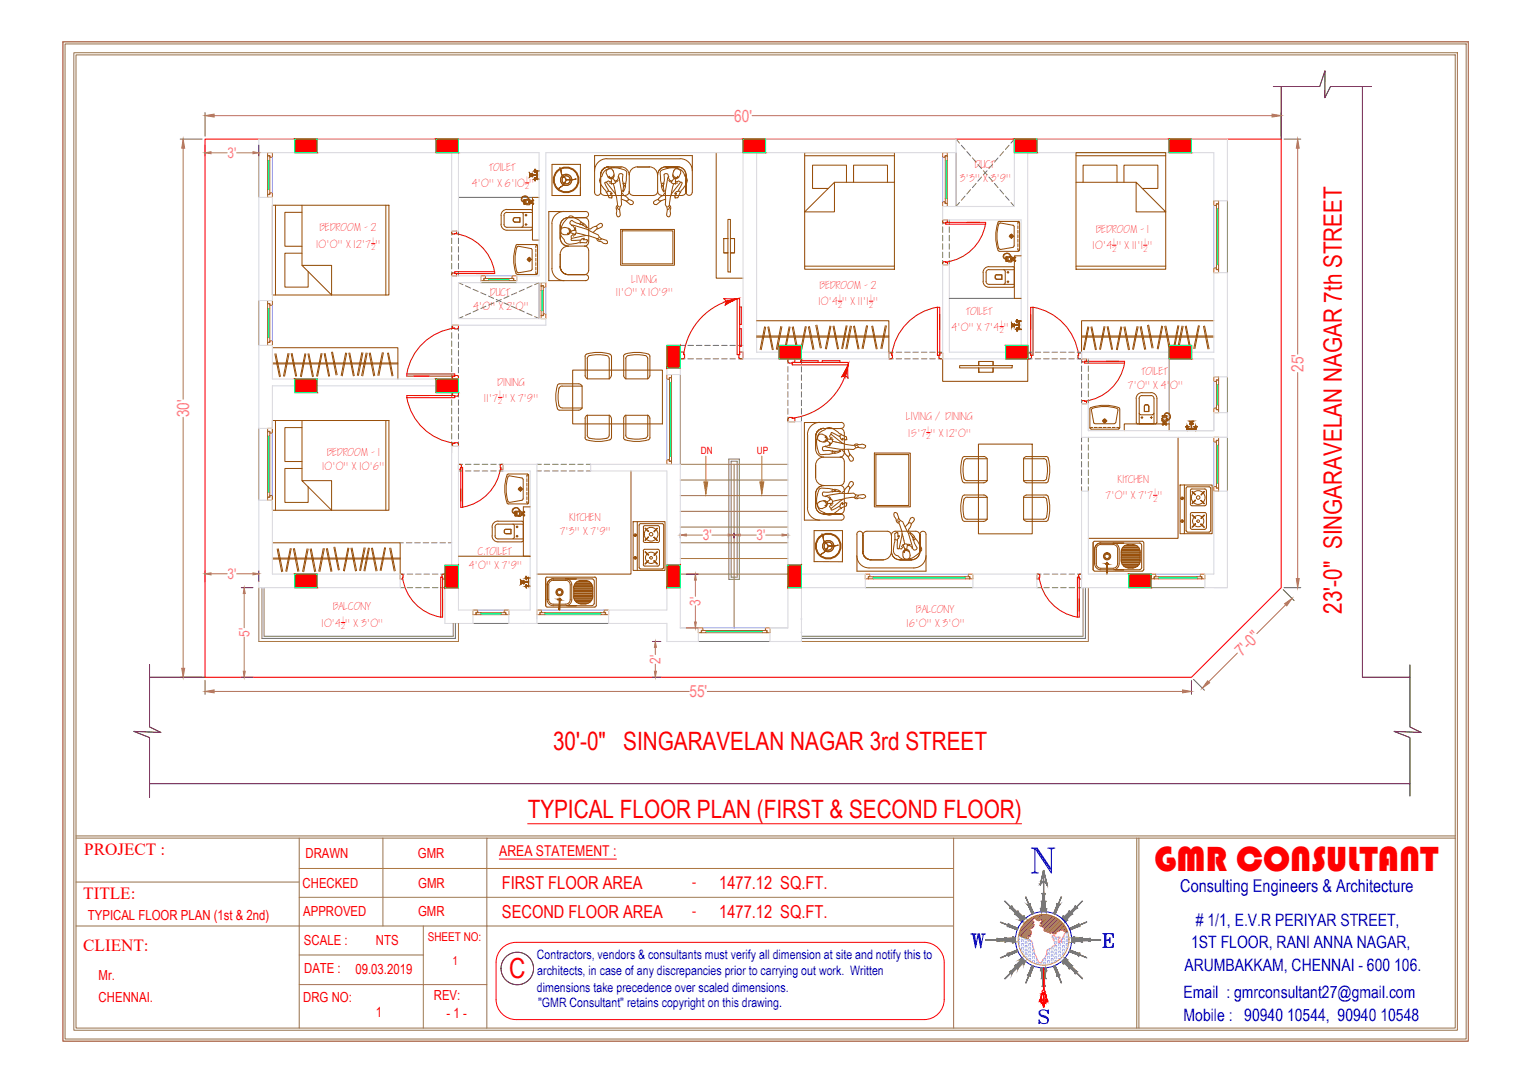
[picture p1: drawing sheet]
<svg xmlns="http://www.w3.org/2000/svg" width="420mm" height="297mm" viewBox="0 0 420 297" stroke-linecap="round" stroke-linejoin="round" font-family="sans-serif">
<defs><g id="words">
<text font-size="9.9" fill="#f00" x="317" y="239.1">GMR CONSULTANT</text>
<text font-size="7.6" fill="#f00" x="139.8" y="268.6">C</text>
<text font-size="7.5" fill="#00f" x="265.6" y="261.4">W</text>
<g font-size="6.9" fill="#f00">
<text x="368.5" y="168.4" transform="rotate(-90 368.5 168.4)">23'-0&quot; SINGARAVELAN NAGAR 7th STREET</text>
<text x="151.9" y="206">30'-0&quot; SINGARAVELAN NAGAR 3rd STREET</text>
<text x="144.9" y="224.7">TYPICAL FLOOR PLAN (FIRST &amp; SECOND FLOOR)</text>
</g>
<g font-size="4.9" fill="#f00">
<text x="137.8" y="244.1">FIRST FLOOR AREA</text>
<text x="197.5" y="244.1">1477.12 SQ.FT.</text>
<text x="137.8" y="252">SECOND FLOOR AREA</text>
<text x="197.5" y="252">1477.12 SQ.FT.</text>
</g>
<text font-size="4.9" fill="#00f" x="324.1" y="244.9">Consulting Engineers &amp; Architecture</text>
<g font-size="4.7" fill="#f00">
<text x="23.1" y="234.7">PROJECT :</text>
<text x="22.9" y="246.7">TITLE:</text>
<text x="22.9" y="260.9">CLIENT:</text>
</g>
<g font-size="4.7" fill="#00f">
<text x="328.4" y="254.1"># 1/1, E.V.R PERIYAR STREET,</text>
<text x="327.1" y="260.2">1ST FLOOR, RANI ANNA NAGAR,</text>
<text x="325.2" y="266.5">ARUMBAKKAM, CHENNAI - 600 106.</text>
<text x="325" y="274">Email : gmrconsultant27@gmail.com</text>
<text x="325" y="280.2">Mobile : 90940 10544, 90940 10548</text>
</g>
<g font-size="4.6" fill="#f0f">
<text x="201.6" y="33.4">60'</text>
<text x="358" y="102.2" transform="rotate(-90 358 102.2)">25'</text>
<text x="51.9" y="114.5" transform="rotate(-90 51.9 114.5)">30'</text>
<text x="341" y="180.4" transform="rotate(-45 341 180.4)">7'-0&quot;</text>
<text x="189.3" y="191.4">55'</text>
</g>
<g font-size="4.1" fill="#f00">
<text x="137.1" y="235">AREA STATEMENT :</text>
<text x="190.1" y="243.5">-</text>
<text x="190.1" y="251.5">-</text>
</g>
<g font-size="4" fill="#f0f">
<text x="62.5" y="43.3">3'</text>
<text x="193" y="148.3">3'</text>
<text x="207.8" y="148.3">3'</text>
<text x="62.5" y="159">3'</text>
<text x="192.4" y="166.2" transform="rotate(-90 192.4 166.2)">3'</text>
<text x="68.5" y="174.8" transform="rotate(-90 68.5 174.8)">5'</text>
<text x="181.4" y="182.2" transform="rotate(-90 181.4 182.2)">2'</text>
</g>
<g font-size="3.8" fill="#f00">
<text x="83.9" y="235.5">DRAWN</text>
<text x="114.8" y="235.5">GMR</text>
<text x="83.1" y="243.7">CHECKED</text>
<text x="114.9" y="243.8">GMR</text>
<text x="83.3" y="251.5">APPROVED</text>
<text x="114.8" y="251.3">GMR</text>
<text x="24.1" y="252.4">TYPICAL FLOOR PLAN (1st &amp; 2nd)</text>
<text x="83.5" y="259.4">SCALE :</text>
<text x="103.2" y="259.5">NTS</text>
<text x="27.1" y="269.2">Mr.</text>
<text x="83.5" y="267.3">DATE :</text>
<text x="97.6" y="267.4">09.03.2019</text>
<text x="27.1" y="275">CHENNAI.</text>
<text x="83.3" y="275">DRG NO:</text>
<text x="119.1" y="274.6">REV:</text>
<text x="103.2" y="279.2">1</text>
<text x="122.6" y="279.5">- 1 -</text>
</g>
<g font-size="3.6" fill="#00f">
<text x="147.4" y="263.4">Contractors, vendors &amp; consultants must verify all dimension at site and notify this to</text>
<text x="147.5" y="267.6">architects, in case of any discrepancies prior to carrying out work. Written</text>
<text x="147.4" y="272.2">dimensions take precedence over scaled dimensions.</text>
<text x="147.8" y="276.5">&quot;GMR Consultant&quot; retains copyright on this drawing.</text>
</g>
<g font-size="3.3" fill="#f00">
<text x="117.5" y="258.3">SHEET NO:</text>
<text x="124.2" y="264.8">1</text>
</g>
<g font-size="2.8" fill="#f00">
<text x="192.4" y="124.6">DN</text>
<text x="207.9" y="124.6">UP</text>
</g>
<g font-size="2.7" fill="#f00">
<text x="134.4" y="46.9">TOILET</text>
<text x="267.8" y="46.2">DUCT</text>
<text x="129.7" y="51.3">4'0&quot; X 6'10 &quot;</text>
<text x="263.7" y="49.9">3'3&quot; X 3'9&quot;</text>
<text x="87.9" y="63.5">BEDROOM - 2</text>
<text x="301.1" y="64">BEDROOM - 1</text>
<text x="86.9" y="68">10'0&quot; X 12'7 &quot;</text>
<text x="300.1" y="68.4">10'4 &quot; X 11'1 &quot;</text>
<text x="173.5" y="77.6">LIVING</text>
<text x="134.7" y="81.4">DUCT</text>
<text x="169.2" y="81.4">11'0&quot; X 10'9&quot;</text>
<text x="224.8" y="83.8">10'4 &quot; X 11'1 &quot;</text>
<text x="225.3" y="79.4">BEDROOM - 2</text>
<text x="130" y="85.1">4'0&quot; X 2'0&quot;</text>
<text x="265.4" y="86.4">TOILET</text>
<text x="261.4" y="90.8">4'0&quot; X 7'4 &quot;</text>
<text x="136.7" y="105.8">DINING</text>
<text x="309.8" y="106.7">7'0&quot; X 4'0&quot;</text>
<text x="313.6" y="103">TOILET</text>
<text x="133" y="110.2">11'7 &quot; X 7'9&quot;</text>
<text x="249" y="115.4">LIVING / DINING</text>
<text x="249.5" y="119.8">15'7 &quot; X 12'0&quot;</text>
<text x="89.9" y="125.2">BEDROOM - 1</text>
<text x="88.5" y="129">10'0&quot; X 10'6&quot;</text>
<text x="303.7" y="137.1">7'0&quot; X 7'7 &quot;</text>
<text x="307.1" y="132.6">KITCHEN</text>
<text x="156.5" y="143.1">KITCHEN</text>
<text x="153.8" y="146.9">7'3&quot; X 7'9&quot;</text>
<text x="131.3" y="152.4">C.TOILET</text>
<text x="128.9" y="156.2">4'0&quot; X 7'9&quot;</text>
<text x="91.6" y="167.6">BALCONY</text>
<text x="88.4" y="172">10'4 &quot; X 3'0&quot;</text>
<text x="249" y="172">16'0&quot; X 3'0&quot;</text>
<text x="251.7" y="168.3">BALCONY</text>
</g>
<g font-size="1.9" fill="#f00">
<text x="144.2" y="52">2</text>
<text x="144.6" y="50">1</text>
<text x="102" y="68.7">2</text>
<text x="102.4" y="66.6">1</text>
<text x="305.5" y="69.1">2</text>
<text x="305.8" y="67.1">1</text>
<text x="314" y="69.1">2</text>
<text x="314.4" y="67.1">1</text>
<text x="230.5" y="82.4">1</text>
<text x="239.1" y="82.4">1</text>
<text x="230.2" y="84.5">2</text>
<text x="238.7" y="84.5">2</text>
<text x="274.9" y="89.4">1</text>
<text x="274.5" y="91.5">2</text>
<text x="136.8" y="110.9">2</text>
<text x="137.2" y="108.8">1</text>
<text x="254.8" y="118.5">1</text>
<text x="254.4" y="120.5">2</text>
<text x="316.7" y="137.8">2</text>
<text x="317.1" y="135.7">1</text>
<text x="93.7" y="172.7">2</text>
<text x="94.1" y="170.6">1</text>
</g>
</g></defs>
<!-- layer: Furniture -->
<g fill="none" stroke="#954a00" stroke-width=".27">
<path d="M74.8 56.3h32v24.7h-32zM75.6 56.3v24.7M82.9 58.3h-4.7v9.3h4.7M82.9 56.3v16.6M106 56.3v24.7M137.6 59.1v2.5M139.2 57.5a1.63 1.63 0 0 0-1.6 1.6M139.2 58.3a.76 .76 0 0 0-.8 .8v2.5a.83 .83 0 0 0 .8 .8h7v-4.1h-7M139.2 57.5h6.6M141.4 59.8l-.4 .4M141.4 59.7l-.5 .5M141.4 59.8h1.3v1.2h-1.3"/>
<path d="M141.4 59.7h1.4v1.3h-1.4M143.3 58.3l.4 .4v3.3M143.4 54.1a1.08 1.08 0 0 1 1-.3 1.08 1.08 0 0 1 .8 .8M143.4 54.1a.78 .78 0 0 0-.2 .9 .78 .78 0 0 0 .7 .5M143.4 54.2a.95 .95 0 0 1 1-.3 .95 .95 0 0 1 .7 .8M143.5 54.2l-.2 .7 .6 .5M143.9 55.4v.1zM143.9 55.8v.2M143.9 54.9v.1M143.9 55.6v.2M143.9 55.1v.2M144.2 59.1h.5"/>
<path d="M144.3 54.8l.2 .1v1l-.2 .2zM144.3 54.8h-.4v1.3h.4M144.4 58.8v.6M144.4 54.9a.53 .53 0 0 1 .8 .5 .53 .53 0 0 1-.7 .5M144.7 54.7h.6l.5 .3h.4v.8h-.4l-.5 .4h-.6v-.2h.5l.6-.6-.6-.5h-.5zM145.2 55.6h.5M145.2 55.3h.5M145.5 47.6l.7 .4-.7 .5zM145.8 57.5l.4 .4M146.2 48h1.3M146.2 47.6v.9M146.2 58v4.8"/>
<path d="M146.4 54.8l.2 .2-.4 .5 .4 .4-.2 .2-.6-.6zM146.7 46.9h1.3M146.7 49.2h1.3M146.9 46.5v.9M146.9 48.7v.9M147.5 46.9v2.3M148 54.2h-1.8v11.7h1.8M151.6 45.1h7.8v8.6h-7.8zM153.2 51.9l1.4-1.1-1.5 1.2zM153.8 46.1l.3 .8zM154.1 46.9l.2 1zM154.3 47.9h.1"/>
<path d="M154.3 47.9l.3 .5zM154.6 48.4h.1M154.6 50.8h.1M154.7 48.4l.8 1M154.9 50.5l-.2 .2zM154.9 58a3.4 3.4 0 0 0-3.3 3.4M155.2 49.9l-.3 .5zM155.2 49.9h.1M155.4 49.4h.1M155.6 49.3l-.3 .5M155.7 49.4h.8zM155.7 49.4h-.2h.2"/>
<path d="M156.1 59.7a2.22 2.22 0 0 0-2.3 2.3M156.1 59.7h4.4h-4.4M156.1 59.7h4.7M156.2 59.5l.3-.2h.6a13.6 13.6 0 0 1 4.2 3.2l-4.2-2-.4 .2-.2 .7 .6 .6v-.2h.4a21.5 21.5 0 0 1 6.8 2.7 2.5 2.5 0 0 0 2.3 1.5l.2 .8-.4 .1-2.2-.8-.2-.6a5.3 5.3 0 0 0-3.8-.7l-3.2 .6-.2 .3 .1 .3h2.6l.2-.4 .7-.2-.3 .4h1.1v.2h.3l-.4 .7-2.3-.1a5.3 5.3 0 0 1-3.1 .3l-.7-.7-.1-.4a2.86 2.86 0 0 1-.5-4zM156.6 49.4h.1M156.7 49.4l1.5-.3zM156.7 49.4h.1M160.5 59.7a1.12 1.12 0 0 1 1.1 1.2M160.8 58a.83 .83 0 0 1 .8 .9 .83 .83 0 0 1-.8 .8M160.8 58.1h-10.1v18.9h10.1M163.3 52.8a.83 .83 0 0 0 .8 .8 .83 .83 0 0 0 .8-.8M164.9 52.5a1.12 1.12 0 0 0 1.1 1.1"/>
<path d="M165.9 47a5.4 5.4 0 0 1 6-.1l.2 .5a13.8 13.8 0 0 1-.9 5.3v-2.7a2.56 2.56 0 0 1-.1-2.1l-.4-.2-.7 .1-.3 .8h.2l.2 .3a14.5 14.5 0 0 1 .5 6l.1 1.3a2.72 2.72 0 0 0-.4 2.9l-.2 .3-.4 .2-.3-.3-.2-2.4 .4-.5a5.7 5.7 0 0 0-1-3.7l-2.1-2.6-.2-.1-.3 .2 1.2 2.4h.4l.5 .6-.5-.1 .5 1-.1 .3-.7-.1-1-2a3 3 0 0 1-1.4-3.7l.4-.2zM166 53.7h5.7M166.6 43.6a3.4 3.4 0 0 0-3.3 3.3M166.7 43.6h20.1M166.8 46.6a.9 .9 0 0 1 1.5 .3 1.52 1.52 0 0 1-.2 2.2l-.5-.1a2.21 2.21 0 0 1-1.1-2.1zM167.1 52.5h-.3l-.2 .3M167.2 45.8a2.22 2.22 0 0 0-2.3 2.2v4.8M167.2 45.8h3.4M167.3 50.2l.5 .1M167.8 49.9l-.8-.2-.5 .3M167.8 48.9h-.3M168.2 50.4l-.3 .2"/>
<path d="M168.3 48.9l.8 1.3-.7 .3-.5-.2-.1-1.3M168.4 50.5l.7 2.8M168.5 48.5l-.2 .2M168.6 48a.71 .71 0 0 1-.5 .7 .71 .71 0 0 1-.8-.4v.4l-.3-.1M169.6 56.8v.4l.5 .4M169.7 56.5l.4 .3M169.8 49.5l-.4 .4h-.3M169.8 48.6a1.01 1.01 0 0 1-.9 1.1M170.5 45.8a2.22 2.22 0 0 1 2.3 2.2M170.8 53l.4 .6 1.2 .8 .2 .4-.3 .4-1.6-.5M171.2 50.5l.1-.2 .4 .2M171.6 50.8l-.4 .5"/>
<path d="M172.5 54.6a1.82 1.82 0 0 1 1.4 1.2l-.2 .3-.6 .1-1.2-1M172.8 52.5a1.12 1.12 0 0 0 1.1 1.1M173.9 53.7h5.6M175 45.8a2.22 2.22 0 0 0-2.2 2.2v4.5a1.12 1.12 0 0 1-1.1 1.1M175 45.8h3.4M178.3 45.8a2.22 2.22 0 0 1 2.3 2.2M180.6 52.5a1.12 1.12 0 0 1-1.1 1.1M180.6 52.5a1.12 1.12 0 0 0 1.1 1.1M180.9 54.6a1.82 1.82 0 0 0-1.4 1.2l.2 .3 .6 .1 1.2-1M181.5 46.9a5.4 5.4 0 0 1 6 .1l.6 1.4a1.51 1.51 0 0 1 .2 2.3l-1.2 1.6-1 2-.7 .1-.1-.3 .5-1-.5 .1 .5-.6h.4l1.2-2.4-.2-.2-.3 .1-2.1 2.6a5.7 5.7 0 0 0-1 3.7l.4 .5-.2 2.4-.3 .3-.4-.2-.3-.3a2.72 2.72 0 0 0-.3-2.9l.1-1.3a14.4 14.4 0 0 1 .7-6.3h.2l-.3-.8-.7-.1-.4 .2a2.56 2.56 0 0 1-.1 2.1l.1 2.7a2.92 2.92 0 0 1-.7-2.2l-.3-3.1zM181.7 53.7h5.6M181.8 50.8l.4 .5"/>
<path d="M182.2 50.5l-.1-.2-.4 .2M182.6 53l-.4 .6-1.2 .8-.2 .4 .3 .4 1.6-.5M182.8 45.8a2.22 2.22 0 0 0-2.2 2.2v4.5M182.8 45.8h3.4h-3.4M183.6 48.6a1.01 1.01 0 0 0 .9 1.1M183.6 49.5l.4 .4h.3M183.7 56.5l-.4 .3M183.8 56.8v.4l-.5 .4M184.8 48a.71 .71 0 0 0 .5 .7 .71 .71 0 0 0 .8-.4v.4l.3-.1M184.9 48.5l.2 .2M185 50.5l-.7 2.8M185.1 48.9l-.8 1.3 .7 .3 .5-.2 .1-1.3"/>
<path d="M185.2 50.4l.3 .2M185.4 46.4a1.02 1.02 0 0 1 1.3 .2 1.02 1.02 0 0 1 0 1.3l-.6 1-.9 .2-.5-1 .3-1.2zM185.6 48.9h.3M185.6 49.9l.8-.2 .5 .3M186.1 50.2l-.5 .1M186.2 45.8a2.22 2.22 0 0 1 2.2 2.2M186.3 52.5h.3l.2 .3M186.8 43.6a3.4 3.4 0 0 1 3.3 3.3M188.4 52.5a1.12 1.12 0 0 1-1.1 1.1M188.4 48v4.5v-4.5M188.4 48v4.8a.83 .83 0 0 0 .9 .8 .83 .83 0 0 0 .8-.8v-10.1h-26.8v10.1M196.7 41.9v34.5h7.3"/>
<path d="M221 58.2l8.2-8.2v8.2zM221 41.9h24.6v32h-24.6zM221 42.8h24.6M229.2 50h16.4M232.5 50v-4.7h-9.4v6.4h4.3M234.4 50v-4.7h9.3v4.7M295.5 41.9h24.6v32h-24.6zM295.5 42.8h24.6M295.5 50h16.5M297.4 50v-4.7h9.3v4.7M308.7 50v-4.7h9.3v6.4h-4.3M312 50l8.1 8.2h-8.1z"/>
<path d="M82.9 69.5h-4.7v9.3h6.4v-4.3M82.9 72.9h8.2v8.1zM137.6 61.6a1.63 1.63 0 0 0 1.6 1.6h6.6M140.9 60.2v.3M141.4 60.9l-.4-.4 .4 .5M141.7 75.1l.3 .2M142 67.1h-.1a10.6 10.6 0 0 0-.2 8M142.1 75.4h5.2M142.1 67.1h5.2M143.7 62l-.4 .4M144.2 61.6h.5M144.4 61.4v.5"/>
<path d="M144.7 71.2h.2M144.9 71.2h.3M145.3 71.2h.2M145.4 70.6v.1M145.4 70.8v.2M145.4 71.1v.3M145.4 71.5v.2M145.4 71.8v.1M145.6 71.2h.2M145.8 68.2l.3 .4M145.8 68.2l-3.6-.6a8.7 8.7 0 0 0-.5 6.2l.5 1.1 3.6-.6M145.9 71.2h.2"/>
<path d="M146.1 73.9l-.3 .3M146.1 68.6v5.3M146.2 62.8l-.4 .4M147.2 74.5v.5l.3 .3M147.2 68.4v.8M147.2 69.6v.8M147.2 70.9v.8M147.2 72.1v.8M147.2 73.3v.8M147.3 67.1l.3 .4v7.5l-.3 .3M147.5 67.2l-.3 .3v.5M151.6 73.7a3.4 3.4 0 0 0 3.3 3.3"/>
<path d="M151.6 61.4v12.3M153.8 65.4v-3.4v3.4M153.8 65.3a2.22 2.22 0 0 0 2.3 2.3M154.4 62.6a1.8 1.8 0 0 1 2.4 1.1l-.3 .4a1.38 1.38 0 0 1-1.5 .4 1.38 1.38 0 0 1-1-1.2zM156 62.7l.2 .2a.89 .89 0 0 1 0 1.2h-.4l.3 .1-.1 .2M156.1 67.6a2.22 2.22 0 0 0-2.3 2.2v3.4a2.22 2.22 0 0 0 2.3 2.2h4.7M156.1 67.6h4.4M156.5 63v.3M156.5 63.8l-.2 .3M156.8 63.4l1.4-.2v.7l-.4 .4-1.2-.4M157.1 61.9a1.01 1.01 0 0 1 .6 1.3M157.4 64.3l-.6 .5 .1 .6"/>
<path d="M157.7 64.4l-.3 .5M157.9 62.4l.2 .5-.1 .2M158 64.1v.4M158.2 64l2.8 .6M159.3 66l.1 .6M159.6 61l-.3 .3v.3M159.9 61.3l.2 .5M160.5 67.6a1.12 1.12 0 0 1 1.1 1.1M160.8 75.4a.83 .83 0 0 1 .8 .8 .83 .83 0 0 1-.8 .8M161.5 62.9h.7l1.2-.8 .4 .1 .2 .5-1.1 1.1M161.6 66.4a1.12 1.12 0 0 1-1.1 1.2M161.6 74.3a1.12 1.12 0 0 1-1.1 1.1"/>
<path d="M161.7 60.9v5.6M161.7 68.7v5.6M163.6 62.1l1.3-.8 .4 .1 .2 .4-.2 .5-1.4 .6M164.5 65.2l-.5 .3M165.2 65.6l-.6 .3-.3-.2M170.4 63h14.8v9.8h-14.8zM170.9 63.4h13.9v9h-13.9zM198.8 65.5h1.1h-1.1v3.9h1.1h-1.1M199.9 60.2h.7v14.5h-.7zM201.7 65.5h-1.1h1.1v3.9h-1.1h1.1M221 73.1h24.6M270 74.8v2.5"/>
<path d="M270.8 74.8a.76 .76 0 0 1 .8-.8h7v4.1h-7a.83 .83 0 0 1-.8-.9M270.8 74.8v2.5M271.6 73.2a1.63 1.63 0 0 0-1.6 1.6M271.6 73.2h6.6M273.3 75.9v.3M273.7 75.4l-.3 .2-.1 .6M273.7 75.4l-.4 .4M273.7 75.5h1.4v1.1h-1.4l-.4-.4M273.7 75.4h1.5v1.3h-1.5l-.4-.5M274.1 61a10.7 10.7 0 0 0 .2 7.9l.1 .1M274.3 61.4a11.2 11.2 0 0 0 0 6.8M274.3 61.5l.5-.3 3.4 .6"/>
<path d="M274.3 68.2l.5 .2M274.4 60.7l-.3 .3M274.4 69h5.2M274.4 60.8h5.2M275.6 74l.4 .4M276 77.7l-.4 .4M276.1 74.5v3.2M276.3 71v.2zM276.3 71.5v.2M276.3 71.3v.2M276.3 70.6v.1M276.3 70.8v.2"/>
<path d="M276.5 74.8h.6M276.5 77.3h.6M276.6 70.5l.3 .2v.9l-.3 .2zM276.6 70.5h-.3v1.3h.3M276.8 74.5v.6M276.8 77.1v.5M276.8 70.6a.53 .53 0 0 1 .7 .5 .53 .53 0 0 1-.7 .5M277.1 64.9h.1M277.3 64.9h.2M277.5 70.4a.88 .88 0 0 0-1.1-.8 .88 .88 0 0 0-.6 1.2l.4 .2M277.5 71h.5l-.4-.4h-.6v-.2h.7l.5 .3h.4v.8h-.4l-.5 .4h-.7v-.2h.6l.4-.5M277.5 71.2h.5"/>
<path d="M277.6 70.3a1.02 1.02 0 0 0-1.3-.8 1.02 1.02 0 0 0-.6 1.4l.5 .3M277.6 64.9h.3M277.7 64.2v.1M277.7 64.4v.2M277.7 64.7v.3M277.7 65.1v.2M277.7 65.4v.1M278 64.9h.2M278 71l.2 .1-.2 .1M278.1 71.1l.7-.6 .2 .2-.4 .4 .4 .4-.2 .3zM278.2 73.2l.4 .4v4.9l-.2 .3-6.8 .1a1.63 1.63 0 0 1-1.6-1.7M278.2 61.8l.3 .4"/>
<path d="M278.2 67.9l-3.5 .6M278.3 64.9h.1M278.5 67.5l-.3 .4M278.5 62.2v5.3M279.5 68.1v.5l.4 .3M279.5 62v.8M279.5 63.2v.9M279.5 64.4v.9M279.5 65.7v.8M279.5 66.9v.8M279.6 60.7l.4 .4v7.5M279.9 60.9l-.4 .2v.5"/>
<path d="M280 68.6l-.4 .4M280.4 70.2h-1.8v11.7h1.8M295.5 73.1h24.6M74.8 95.5h34.5v8.6M74.8 99.9h34.5M74.8 99.7h34.5M75.5 97.2l1.3 6.2M75.8 97.1l1.2 6.2M79.1 97l-1.2 6.3M79.4 97.1l-1.3 6.2M80 97.1l1.2 6.2M80.2 97l1.2 6.3"/>
<path d="M83.7 97.1l-1.2 6.2M84 97.2l-1.2 6.2M84.6 97.2l1.2 6.2M84.8 97.1l1.3 6.2M88.2 97l-1.2 6.3M88.4 97.1l-1.2 6.2M89 97.1l1.3 6.2M89.3 97l1.2 6.3M91.1 96.7l1.2 6.3M91.3 96.6l1.3 6.3M94.9 96.9l-1.2 6.2M95.2 96.9l-1.2 6.3"/>
<path d="M95.8 96.9l1.2 6.3M96.1 96.9l1.2 6.2M99.4 96.8l-1.3 6.2M99.7 96.9l-1.3 6.2M100.5 96.9l-1.2 6.2M100.8 96.9l-1.2 6.3M101.4 96.9l1.2 6.3M101.7 96.9l1.2 6.2M105 96.8l-1.2 6.2M105.3 96.9l-1.2 6.2M106.4 96.9l1.3 6.3M106.7 96.9l1.2 6.2"/>
<path d="M160.7 97.8v-.2a8 8 0 0 1 6-.6l.8 .2 .4 .6v5.3M160.7 97.8v5.3M166.6 97.6a.91 .91 0 0 1 .7 .9v5.5h-6v-5.8a1.21 1.21 0 0 1 1.3-.7l2-.1 2 .2M171.2 97.8l.2-.5a9.7 9.7 0 0 1 6.9 0l.2 .5v5.3l-.2 .5-.4 .4M171.3 97.8v5.3M177.2 97.6a.91 .91 0 0 1 .7 .9v5.5h-6v-5.8a1.21 1.21 0 0 1 1.3-.7l2-.1 2 .2M207.8 88.1h36.3v8.6M207.8 92.5h36.3M207.8 92.2h36.3M210 89.7l-1.3 6.3M210.3 89.8l-1.3 6.2M210.9 89.8l1.2 6.2"/>
<path d="M211.1 89.7l1.2 6.3M214.4 89.6l-1.2 6.3M214.7 89.7l-1.2 6.2M216.7 89.7l-1.2 6.3M217 89.8l-1.3 6.2M217.6 89.8l1.2 6.2M217.8 89.7l1.3 6.3M221.1 89.6l-1.2 6.3M221.4 89.7l-1.2 6.2M222 89.7l1.2 6.2M222.3 89.6l1.2 6.3M224 89.3l1.3 6.2"/>
<path d="M224.3 89.2l1.3 6.3M227.9 89.5l-1.2 6.3M228.2 89.6l-1.3 6.2M228.8 89.6l1.2 6.2M229 89.5l1.3 6.3M232.4 89.4l-1.3 6.3M232.6 89.5l-1.2 6.2M233.5 89.5l-1.2 6.3M233.8 89.6l-1.2 6.2M234.4 89.6l1.2 6.2M234.7 89.5l1.2 6.3M238 89.4l-1.3 6.3"/>
<path d="M238.3 89.5l-1.3 6.2M239.4 89.6l1.2 6.2M239.6 89.5l1.3 6.3M243.1 89.4l-1.2 6.3M243.4 89.5l-1.2 6.2M258.9 98.5v6.2h23.3v-6.2M268.8 99.2v1.2v-1.2h3.9v1.2v-1.2M277.9 88.9l.7 .4-.7 .4zM278.6 89.3h1.3M278.6 88.9v.8M279 90.4h1.4M279 88.1h1.4"/>
<path d="M279.3 87.7v.9M279.3 90v.9M279.9 88.1v2.3M297 92.5h36.3M297 92.2h36.3M298.7 89.7l-1.2 6.3M299 89.8l-1.2 6.2M299.6 89.8l1.2 6.2M299.8 89.7l1.3 6.3M303.2 89.6l-1.2 6.3M303.4 89.7l-1.2 6.2M304 89.7l1.3 6.2"/>
<path d="M304.3 89.6l1.2 6.3M307.8 89.7l-1.2 6.3M308.1 89.8l-1.3 6.2M308.7 89.8l1.2 6.2M308.9 89.7l1.3 6.3M312.3 89.6l-1.3 6.3M312.5 89.7l-1.2 6.2M313.1 89.7l1.2 6.2M313.4 89.6l1.2 6.3M315.1 89.3l1.3 6.2M315.4 89.2l1.3 6.3M319 89.5l-1.2 6.3"/>
<path d="M319.3 89.6l-1.2 6.2M319.9 89.6l1.2 6.2M320.2 89.5l1.2 6.3M323.5 89.4l-1.3 6.3M323.7 89.5l-1.2 6.2M324.6 89.5l-1.2 6.3M324.9 89.6l-1.2 6.2M325.5 89.6l1.2 6.2M325.8 89.5l1.2 6.3M329.1 89.4l-1.3 6.3M329.4 89.5l-1.3 6.2M330.5 89.6l1.2 6.2"/>
<path d="M330.8 89.5l1.2 6.3M333.3 88.1h-36.3v8.6M74.8 115.4h32v24.7h-32zM75.6 115.4v24.7M82.9 117.4h-4.7v9.3h4.7M82.9 115.4v16.6M106 115.4v24.7M153.1 105.8l.6-.4h5.2l.6 .2 .4 .4M153.1 105.8a11.2 11.2 0 0 0 0 6.4M154.4 106h-.3a1.21 1.21 0 0 0-.7 1.3 7.4 7.4 0 0 0 .4 4.5l.6 .2M154.4 106h5.5M157.3 101.6h24.6v14.8h-24.6z"/>
<path d="M159.9 106v6h-5.5M159.9 112l-.4 .4-.6 .2h-5.2l-.6-.4M160.7 103.1l.1 .5 .5 .4M160.7 114.9v5.3M161.3 114l-.5 .3-.1 .6M167.3 114l.4 .3 .2 .6M167.9 103.1l-.2 .5-.4 .4M167.9 114.9v5.3M171.2 103.1l.2 .5 .4 .4M171.3 114.9v5.3M171.8 114l-.4 .3-.2 .6M177.9 114l.4 .3 .2 .6"/>
<path d="M178.5 114.9v5.3M224 119.8v3.5M224.8 119.5a1.65 1.65 0 0 1 2.4 1.4h-.2a1.38 1.38 0 0 1-2 .2l-.1-.2a.93 .93 0 0 1-.1-1.4zM225.1 116a3.3 3.3 0 0 0-3.3 3.3l-.1 20.1a3.4 3.4 0 0 0 3.4 3.4M225.2 118.7l1.3-.7a1.55 1.55 0 0 1 2.4-.2l1.6 1.2 2 1 .1 .7-.4 .1-.9-.5 .1 .5h-.2l-.4-.5v-.4l-2.4-1.2-.2 .3 .1 .3 2.5 2a5.4 5.4 0 0 0 3.8 1l.4-.4 1.2 .2 .6-.2 .9 .5-.1 .4-.4 .3a2.51 2.51 0 0 0-2.8 .3l-1.4-.1a16.6 16.6 0 0 1-6.3-.7v-.2l-.7 .3-.2 .7 .3 .3h1.5h1.1l.1 .2 2-.2a2.53 2.53 0 0 1-2.2 .8l-3 .3-.6-.2a5.4 5.4 0 0 1 .2-5.9zM226.2 117.6a2.22 2.22 0 0 0-2.2 2.2M226.2 117.6h4.8M226.8 119.7l.1 .3h-.4l.4 .1v.5l-.8 .7M228.2 119.2l-.4 .5 .3 .8M230.7 117.6a1.12 1.12 0 0 1 1.1 1.1M231 116a.83 .83 0 0 1 .8 .8 .83 .83 0 0 1-.8 .8M231 119.3l-.4 .5"/>
<path d="M231 116h-10.1v26.8h10.1a.83 .83 0 0 0 .8-.8 .83 .83 0 0 0-.8-.9h-4.8M231.9 118.7v5.7M263.5 100.4h14.5v.6h-14.5zM268.8 102.2v-1.2v1.2h3.9v-1.2v1.2M299.3 117.4v-5.3a10.1 10.1 0 0 1 8.1 0l.1 5.3M299.3 117.4l.4 .4M299.7 117.8h7.4M299.9 112.1a11.2 11.2 0 0 1 6.8 0M300 112.2l-.3 .4 .7 3.4M300.1 117.3h-.5l-.2 .4M300.3 116l.4 .3h5.3M300.5 117.3h.8"/>
<path d="M301.7 117.3h.9M302.7 115.6h.2M302.9 117.3h.9M302.9 115.6h.2M303.2 115.6h.3M303.4 114.9v.2M303.4 115.1v.3M303.4 115.4v.3M303.4 115.8v.2M303.4 116.1v.1M303.6 115.6h.2M303.9 115.6h.1"/>
<path d="M304.2 117.3h.8M305.4 117.3h.8M306.4 116l-.4 .3M306.7 117.3h.4l.3 .4M306.8 112.2l.2 .4-.6 3.4M307.5 117.4l-.4 .4M308.7 118.2v-1.8h12.4v1.8M312 116l.4 .4h4.9M312.8 113.4l.4 .4M313.3 113.9h3.2M313.3 114.6h.6M313.6 114.3v.6"/>
<path d="M313.6 107.8a1.63 1.63 0 0 0-1.6 1.6v6.6M313.6 108.6a.83 .83 0 0 0-.8 .8M313.6 108.6h2.5a.83 .83 0 0 1 .8 .8v7h-4.1v-7M313.6 107.8h2.5M314.2 111.5v1.5h1.3v-1.5M314.3 111.5v1.4h1.2v-1.4M314.3 111.5l.2-.3 .5-.1 .4 .4M314.7 111.1l-.5 .4M315 111.1l.5 .4M315.9 114.6h.5M316.1 107.8a1.63 1.63 0 0 1 1.6 1.6v6.6M316.2 114.3v.6"/>
<path d="M316.9 113.4l-.4 .4M317.7 116l-.4 .4M319.2 114.4v-.3h1.3v.3M319.2 114.1h.2M319.2 114.1h.1M319.5 114.1h.1M319.6 115.8l.2 .2 .1-.2M319.7 115.4v.5l-.4-.5v-.5h-.3v.6l.4 .5v.4h.8v-.4l.4-.5v-.6h-.3v.5l-.3 .5-.1-.5M319.7 114.1h.1M319.7 114.1h.2zM319.7 114a.94 .94 0 0 1 1.4-.5 .94 .94 0 0 1 .2 1.4l-.7 .5M319.8 115.9l.7 .7-.3 .2-.4-.4-.4 .4-.2-.2z"/>
<path d="M320 114.1h.1M320.1 114.1h.1M320.2 114.1h.1M320.3 114.6a.53 .53 0 0 1-.5 .8 .53 .53 0 0 1-.5-.7M320.4 114.1h.1M320.5 114.4l-.2 .3h-1M320.5 114.4h-1.3l.1 .3M321 113.7l-.7-.2-.5 .5M321 113.6a.95 .95 0 0 1 .3 1 .95 .95 0 0 1-.8 .7M325.6 117.1h.9M326.1 116.8v1.4M326.1 117.7h2.2"/>
<path d="M326.7 115.7h1l-.5 .7zM326.7 116.4h1M327.2 116.4v1.3M327.9 117.1h.9M328.3 116.8v1.4M82.9 128.6h-4.7v9.3h6.4v-4.3M82.9 132h8.2v8.1zM139.3 138.1l.3 .2M139.5 130.9a10.7 10.7 0 0 0 .1 6.9l.3 .1M139.6 130.1l-.2 .1a10.5 10.5 0 0 0-.1 7.9M139.6 130.1h5.2l.4 .4-.1 7.7-.3 .1h-5.2M139.9 130.6l-.4 .3"/>
<path d="M140 130.6l3.4 .6M142.3 134.3h.1M142.5 134.3h.2M142.8 134.3h.2M142.9 133.6v.2M142.9 133.9v.2M142.9 134.2v.2M142.9 134.5v.2M142.9 134.8v.1M143.2 134.3h.1M143.4 131.2l.2 .4M143.4 137.3l-3.4 .6"/>
<path d="M143.5 134.3h.1M143.6 136.9l-.2 .4M143.7 131.6v5.3M144.7 137.6v.4l.3 .3M144.7 131.4v.8M144.7 132.6v.9M144.7 133.9v.8M144.7 135.1v.8M144.7 136.4v.8M145.1 130.3l-.4 .3v.4M145.6 139.1h-1.9v13.6h1.9h-19.7M160.7 120.2v.2a6.5 6.5 0 0 0 4.4 .8l.8-.1a2.23 2.23 0 0 0 1.9-.7l.1-.2"/>
<path d="M162 120.3l-.6-.3-.2-.6 .1-5.4h6v5.5l-.2 .5-.5 .3M162 120.3l2.6 .3 2-.3M171.2 120.2l.1 .2a6.5 6.5 0 0 0 4.4 .8l.8-.1a2.23 2.23 0 0 0 1.9-.7l.1-.2M172.5 120.3l-.5-.3-.2-.6 .1-5.4h6v5.5l-.2 .5-.5 .3M172.6 120.3l2.6 .3 2-.3M173.3 129.3v28.3h-25.9M224 138.9a2.22 2.22 0 0 0 2.2 2.2M224 123.3a2.22 2.22 0 0 0 2.2 2.2M224 135.6v3.3v-3.3M224.6 138.1l.8-.5a1.07 1.07 0 0 1 1.6 .3h.2a1.57 1.57 0 0 1-.7 1.5 1.57 1.57 0 0 1-1.7-.1l-.3-.8zM225 134.2l.6-.2 2.1 .1 1 .3a2.1 2.1 0 0 1 2.1 .6l-1.1-.1-2.1 .2-1.5-.1-.3 .4 .2 .7 .7 .3v-.3h.4a23.4 23.4 0 0 1 7.3-.7 2.61 2.61 0 0 0 2.8 .4l.4 .2 .1 .4-.3 .3-2.4 .2-.4-.4a5.4 5.4 0 0 0-3.8 1l-2.6 2.3 .2 .3 2.4-1.2v-.4l.4-.5h.2l-.1 .5 .9-.5 .4 .1-.1 .8-2 .9a2.9 2.9 0 0 1-3.7 1.3l-.3-.3a2.96 2.96 0 0 1-2.3-3.4l.3-1.7zM226.1 137.5l.8 .7v.4l-.4 .3 .4-.1-.1 .3"/>
<path d="M226.2 125.5a2.22 2.22 0 0 0-2.2 2.2v3.3a2.22 2.22 0 0 0 2.2 2.3M226.2 125.5h4.5M226.7 137.6l.2 .2M226.8 136.3a1.02 1.02 0 0 1 1.1 .9M226.9 121l-.2 .2M227 138.3l.1 .3M227.1 120.1l-.1 .4M227.1 137.8l1.2-.8 .3 .6-.1 .6-1.3 .1M227.2 120.5l1.3 .1 .1 .6-.3 .6-1.2-.8M227.7 136.4l.4 .3v.3M227.9 121.6a1.02 1.02 0 0 1-1.1 .9M228.1 121.8v.3l-.4 .3"/>
<path d="M228.1 138.3l-.3 .8 .4 .5M228.4 120l.1 .5M228.5 138.3l-.1 .5M228.6 137.9l.2 .3M228.6 123.8l-.1 .2 .2 .4M228.7 134.4l-.2 .3 .1 .3M228.7 121.2l2.8 .6M228.8 120.6l-.2 .3M229 134.5l.4 .4M229.4 124l-.4 .3M230.6 139l.4 .5M230.7 133.3h-4.5a2.22 2.22 0 0 0-2.2 2.2"/>
<path d="M231.2 135.3l.6-.4 .8-1.2 .4-.2 .4 .4-.5 1.5M231.5 137l-2.8 .6M231.8 124.4a1.12 1.12 0 0 1-1.1 1.1 1.19 1.19 0 0 1 1.2 1.1l-.1 5.5a1.12 1.12 0 0 1-1.1 1.2 1.12 1.12 0 0 1 1.1 1.1M231.9 134.4l-.1 5.6a1.12 1.12 0 0 1-1.1 1.1M232.7 133.6a2.01 2.01 0 0 1 1.2-1.4l.4 .3 .1 .5-1.1 1.2M232.9 123.4l.5 1.6-.4 .3-.4-.2-.8-1.2-.6-.4M233.3 124.6l1.1 1.2-.1 .6-.4 .2h-.4l-.8-1.4M234.7 122.3l.3 .5M235 122.3h.4l.4 .6M235 136l-.3 .4M235.8 136a.59 .59 0 0 1-.8 .5M240.1 124.4h9.9v14.7h-9.9z"/>
<path d="M240.5 124.8h9.1v14h-9.1zM264.7 131.2l.3 .6 .6 .2M264.7 126.6l-.2 2 .2 2.6M264.7 137.2l-.2 2 .2 2.6M264.9 125.3l-.5 .2a9.7 9.7 0 0 0 0 6.8l.5 .2h5.3M264.9 125.3h5.3M265.6 125.9l-.6 .2-.3 .5M265.6 136.5l-.6 .2-.3 .5M265.6 125.9h5.5v6.1h-5.5M265.6 136.5h5.5v6h-5.5M268.7 121.9h14.8v24.7h-14.8zM270.2 125.3l.5 .2 .4 .4"/>
<path d="M270.2 135.9l.5 .2 .4 .4M270.2 135.9h-5.6a8 8 0 0 0-.5 6l.2 .8M271.1 131.9l-.4 .5-.5 .1M281 131.9l.4 .5 .6 .1h5.3l.5-.4M281.1 132h5.5M281.1 125.9h5.5M281.1 125.9v6.1M282 125.3l-.6 .2-.4 .4M282 125.3h5.3M286.6 125.9l.5 .2 .4 .5M286.6 136.5l.5 .2 .4 .5M286.6 136.5h-5.5v6"/>
<path d="M287.3 125.3l.5 .4M287.4 126.6l.2 2-.2 2.6M287.4 137.2l.2 2-.2 2.6M287.5 131.2l-.4 .6-.5 .2M287.8 125.7a11.2 11.2 0 0 1 0 6.4M287.8 136.3a11.2 11.2 0 0 1 0 6.4M287.8 136.3l-.5-.4h-5.3l-.6 .2-.4 .4M323.5 120.1v27.7h-24.6M324.1 133.1h8.8v13.4h-8.8zM324.8 136.6l-.3 .5zM325.2 133.1v13.4M327.3 134.2l-.4 .5v3.7l.4 .4"/>
<path d="M327.3 135l.1-.1 .9 .9v.1zM327.3 138.9h3.6M327.3 134.2h3.6M328.2 137.3l.1 .1-.9 .9zM329.7 137.4l.2-.1 .9 .9-.1 .1zM330.7 134.9l.1 .1-.9 .9zM330.9 134.2l.4 .4M331.3 138.4l-.4 .4M331.3 134.7v3.7M332 133.6l.4 .4M332.1 133.6h-6l-.3 .2-.1 11.9M332.5 134.1v11.6"/>
<path d="M74.8 149h35.1v8.6M74.8 153.5h35.1M74.8 153.2h35.1M76.1 150.7l1.2 6.3M76.4 150.7l1.2 6.2M79.7 150.6l-1.2 6.2M80 150.6l-1.3 6.3M80.6 150.6l1.2 6.3M80.9 150.6l1.2 6.2M84.3 150.7l-1.2 6.2M84.6 150.7l-1.2 6.3M85.2 150.7l1.2 6.3"/>
<path d="M85.5 150.7l1.2 6.2M88.8 150.6l-1.3 6.2M89.1 150.6l-1.3 6.3M89.6 150.6l1.3 6.3M89.9 150.6l1.2 6.2M91.7 150.2l1.2 6.3M91.9 150.2l1.3 6.2M95.5 150.5l-1.2 6.2M95.8 150.5l-1.2 6.3M96.4 150.5l1.2 6.3M96.7 150.5l1.2 6.2M100 150.4l-1.2 6.2"/>
<path d="M100.3 150.4l-1.3 6.2M101.2 150.5l-1.3 6.2M101.4 150.5l-1.2 6.3M102 150.5l1.3 6.3M102.3 150.5l1.2 6.2M105.6 150.4l-1.2 6.2M105.9 150.4l-1.3 6.2M107 150.5l1.2 6.3M107.3 150.5l1.2 6.2M135.1 147.1a1.63 1.63 0 0 0 1.7 1.7h6.5M135.1 144.7a1.63 1.63 0 0 1 1.7-1.7l6.7 .1 .2 .4v4.8M135.2 144.7v2.5"/>
<path d="M136 144.7v2.5M136.8 143.8a.83 .83 0 0 0-.9 .9M136.8 143.9h6.9v4.1h-6.9a.83 .83 0 0 1-.9-.9M138.9 145.3a.61 .61 0 0 0-.4 .6 .61 .61 0 0 0 .4 .6l-.3-.2-.1-.5 .4-.5M138.9 145.3h1.4v1.2h-1.4M138.9 145.3h1.4v1.3h-1.4M140.8 143.9l.4 .4v3.2l-.4 .4M141.4 140.9l.1 .2zM141.5 141.4v.2M141.5 140.4v.2M141.5 140.7v.1M141.5 141.1v.2"/>
<path d="M141.7 144.7h.6M141.7 147.2h.6M141.8 140.3l.2 .2v1l-.2 .2zM141.8 140.3h-.3v1.4h.3M142 144.4v.5M142 146.9v.6M142 140.5a.53 .53 0 0 1 .7 .5 .53 .53 0 0 1-.7 .5M142.6 140.2a.86 .86 0 0 0-1.2-.7 .86 .86 0 0 0-.2 1.4h.2M142.7 140.9h.6l-.5-.4h-.6v-.2h.7l.4 .3h.4v.8h-.4l-.4 .4h-.7v-.3h.6l.5-.4h-.6M142.8 140.2a1.03 1.03 0 0 0-1.4-.8 1.03 1.03 0 0 0-.6 1.4l.6 .3M143.1 159.3l.7 .5-.7 .5zM143.2 140.8l.2 .2-.2 .1"/>
<path d="M143.3 141l.6-.7 .2 .3-.4 .4 .4 .4-.2 .2zM143.7 148.3l-.4 .4M143.8 159.8h1.3M143.8 159.3v1M144.3 158.7h1.3M144.5 158.2v.9M145.1 158.7v2.3M149.9 158.8v7.4M150.2 158.4l-.4 .4M150.2 158.5h13.2M151.9 158.9a1.67 1.67 0 0 0-1.7 1.6 1.67 1.67 0 0 1 1.7-1.6h10.7l.6 .6M151.9 159.3a1.19 1.19 0 0 0-1.2 1.3v4a1.25 1.25 0 0 0 1.2 1.3h3.4a1.25 1.25 0 0 0 1.3-1.3v-4a1.25 1.25 0 0 0-1.3-1.3"/>
<path d="M151.9 159.3h3.5M155.3 158.9a1.67 1.67 0 0 1 1.7 1.6v4.1a1.67 1.67 0 0 1-1.4 1.7M158.4 159.8h3.6M158.6 159.6h3.1M159.6 159.3a2.05 2.05 0 0 0-2.1 2.1M159.6 159.3a2.37 2.37 0 0 1 3.2 2.1 4 4 0 0 1-.6 3.8l-.9 .5-.6 .1M163.2 159.5v6.2M163.3 158.4l.4 .4M163.7 158.8v7.4l-.4 .4M173.9 143.2h8.7v13.4h-8.7zM174.4 152.9l.1 .6zM174.6 146.7l-.4 .4z"/>
<path d="M175 143.2v13.4M175.9 143.8l-.4 .4v11.6l.4 .4M175.9 143.8h5.9l.4 .4v11.8l-.4 .2h-5.9M176.7 155l.4 .4h3.6M176.7 148.5l.4 .4h3.6M176.7 144.7v3.8M176.7 151.2v3.8M177.1 148.3l1-.8-.9 .9zM177.1 154.8l1-.8-.9 .9zM177.2 151.4l.9 .9-.1 .1-.9-.8zM177.2 144.9l.9 .9-.1 .2-.9-.9zM179.5 152.4l1-1 .1 .2-.9 .8z"/>
<path d="M179.5 147.5l.2-.1 .9 .9-.2 .1zM179.5 145.9l1.1-.8-.9 .9zM179.5 154l.2-.1 .9 .9-.2 .1zM180.7 150.8l.4 .4M180.7 144.3l.4 .4M180.7 150.8h-3.6l-.4 .4M180.7 144.3h-3.6l-.4 .4M181.1 155l-.4 .4M181.1 148.5l-.4 .4M181.1 144.7v3.8M181.1 151.2v3.8M223.6 145.7h7.8v8.5h-7.8z"/>
<path d="M225 152.5l1.6-1.2zM225.7 146.6l.3 .8zM226 147.4l.2 1zM226.2 141.1h4.5h-4.5M226.2 148.4h.1M226.2 148.5l.4 .4zM226.6 148.9h.1M226.6 151.3h.1M226.7 149l.8 .9M226.9 150.9l-.2 .4zM227.2 150.4l-.3 .5zM227.2 150.4h.1"/>
<path d="M227.3 149.9h.2M227.5 149.8l-.2 .5M227.7 149.9h.8zM227.7 149.9h-.2h.2M228.6 149.9h.1M228.6 149.9l1.6-.3zM235.3 152.5a3.4 3.4 0 0 0 3.4 3.4M235.3 146.7a.83 .83 0 0 1 .8-.9 .83 .83 0 0 1 .8 .9M235.3 146.7v10.1h19v-10.1M236.9 151.4a2.22 2.22 0 0 0 2.3 2.3M236.9 147a1.12 1.12 0 0 1 1.2-1.2h5.5a1.12 1.12 0 0 1 1.2 1.2 1.12 1.12 0 0 1 1.1-1.2h5.6a1.12 1.12 0 0 1 1.1 1.2M237 146.7v4.8"/>
<path d="M239.2 153.7h3.4M244.8 151.4a2.22 2.22 0 0 1-2.3 2.3M244.8 147v4.4a2.22 2.22 0 0 0 2.2 2.3M245.6 140.8l.4-.1 .4 .2a2.5 2.5 0 0 0 1.5 2.4l.6 1.2a15.9 15.9 0 0 1 2.1 5.9l-.2 .1 .6 .5 .7-.2 .2-.3-1.2-2.4 .2-.1-1.1-1.7a2.58 2.58 0 0 1 1.6 1.6l1.7 2.6v.5a5.2 5.2 0 0 1-5.4 2.5l-1.1-.9a1.43 1.43 0 0 1-1.2-2l.3-1.9v-2.2l.6-.4 .1 .2h.2l-.1 1.1 .5-.3-.2 .7-.4 .2v2.6l.5-.1 .7-3.1a5.2 5.2 0 0 0-.8-3.8l-.5-.3-.3-1-.4-.5zM245.7 148.1l.7 .1M246.8 142.3a.67 .67 0 0 0-.1 1M247.1 153.7h3.3h-3.3M247.1 143l-.2 .5M247.7 146.5l.7 2.8M247.9 149.5h.3M247.9 149.8l-.3 .3M248.1 151.3l.6-.6 .3 .2a1.26 1.26 0 0 1 .9 1.7 .98 .98 0 0 1-1.1 .9 .98 .98 0 0 1-.9-1.1z"/>
<path d="M248.1 150.2l-.5 .5-.6-.1M248.6 144.6l1.1-1.1 .5 .2v.4l-.7 1.2-.1 .8M248.6 151l-.3 .2M249 150.7l.1-1.3-.6-.1-.5 .4 .5 1.3M249.1 151h.2M249.2 149.8a1.01 1.01 0 0 1 1.2 .6M249.3 149.5l.2-.1 .5 .2M249.4 143.7l.7-1.5 .5-.2 .4 .2a1.73 1.73 0 0 1-.8 1.7M249.6 151.5l-.1-.2a.8 .8 0 0 0-1.2 .1v.3l-.1-.3-.2 .2M250.6 147.4l.4 .2M251.3 147.9l-.2 .3h-.3M252.6 151.4a2.22 2.22 0 0 1-2.2 2.3"/>
<path d="M252.6 151.5v-4.5v4.5M252.6 146.7v4.8M252.6 146.6a.83 .83 0 0 1 .9-.8 .83 .83 0 0 1 .8 .8M254.3 152.5a3.4 3.4 0 0 1-3.4 3.4h-12.2M264.3 142.7l.6 .4h5.3M264.7 141.8l.3 .5 .6 .2M271.1 142.5l-.4 .4-.5 .2M281 142.5l.4 .4 .6 .2h5.3l.5-.4M281.1 142.5h5.5M287.5 141.8l-.4 .5-.5 .2M300.2 149v7.4l.4 .4M300.6 148.6l-.4 .4"/>
<path d="M300.6 150.7v4a1.67 1.67 0 0 0 1.7 1.7h10.7M300.6 148.6h13.1l.4 .4M300.6 156.8h13.1M301.1 150.7l-.1 4a1.25 1.25 0 0 0 1.3 1.3h3.4M302.3 149.1a1.67 1.67 0 0 0-1.7 1.6M302.3 149.5a1.25 1.25 0 0 0-1.3 1.2M302.3 149.5h3.4M302.3 149.1h10.7M305.7 149.1a1.67 1.67 0 0 1 1.6 1.6M305.7 149.5a1.25 1.25 0 0 1 1.2 1.2M306.9 150.7v4a1.25 1.25 0 0 1-1.2 1.3M307.3 150.7v4a1.67 1.67 0 0 1-1.4 1.7"/>
<path d="M307.9 152.1h5.2M307.9 152.5h5.2M307.9 153h5.2M307.9 153.5h5.2M307.9 153.9h5.2M307.9 151.8h5.2M307.9 152.2h5.2M307.9 152.7h5.2M307.9 153.2h5.2M307.9 153.6h5.2M307.9 154.1h5.2M307.9 151.1h5.2"/>
<path d="M307.9 151.3h5.2M308 154.4h5.1M308 150.8h5M308 154.5h5M308.1 150.7h4.8M308.1 154.9h4.8M308.2 155h4.6M308.3 150.4h4.5M308.4 150.2h4.2M308.5 155.3h4M308.7 155.4h3.7M308.7 149.9h3.6"/>
<path d="M308.9 149.8h3.1M309.1 155.7h2.8M309.7 155.9h1.6M309.9 155.9a2.05 2.05 0 0 1-2-2v-2.3h5.2a4 4 0 0 1-.6 3.7l-.9 .5-.6 .1M309.9 149.5a2.05 2.05 0 0 0-2 2M310 149.5h1.1M311 149.5a2.05 2.05 0 0 1 2.1 2M312.9 149.1l.6 .5M313.5 149.6v6.2l-.5 .6M314.1 149v7.4l-.4 .4M324.7 142.8v.5zM325.7 145.6l.4 .5"/>
<path d="M326.1 146.1h6M326.9 144.9l.4 .4M327.3 140.7l-.4 .4v3.8M327.3 141.4h.1l.9 .8v.2zM327.3 145.3h3.6M327.3 140.7h3.6M328.2 143.8l.1 .1-.9 .9zM329.7 143.9l.2-.1 .9 .9-.1 .1zM330.7 141.4l.1 .1-.9 .9-.1-.2zM330.9 140.7l.4 .4M331.3 144.9l-.4 .4M331.3 141.1v3.8"/>
<path d="M332.4 145.6l-.4 .5M144.3 161h1.3M144.5 160.5v.9M149.8 166.2l.4 .4M150.2 164.6a1.67 1.67 0 0 0 1.7 1.7h10.7M150.2 166.7h13.2M150.3 160.6v4M157.5 163.7a2.05 2.05 0 0 0 2.1 2.1M157.6 161.5h5.2M157.6 161.9h5.2M157.6 162.4h5.2M157.6 162.9h5.2"/>
<path d="M157.6 163.3h5.2M157.6 163.8h5.2M157.6 161.2h5.2M157.6 161.6h5.2M157.6 162.1h5.2M157.6 162.5h5.2M157.6 163h5.2M157.6 163.4h5.2M157.6 163.9h5.2M157.6 161.4v2.3M157.6 161h5.1M157.6 164.2h5.1"/>
<path d="M157.6 164.4h5.1M157.7 160.7h4.9M157.7 160.5h4.9M157.8 164.7h4.7M157.9 164.8h4.5M157.9 160.2h4.5M158 160.1h4.3M158.1 165.1h4.1M158.3 165.3h3.8M158.8 165.6h2.7M159.4 165.8h1.6M163.1 165.7l-.5 .5"/>
<circle cx="144.4" cy="59" r=".11"/>
<circle cx="155.5" cy="49.4" r="1.55"/>
<circle cx="155.5" cy="49.4" r="1.12"/>
<circle cx="155.5" cy="49.4" r="3.3"/>
<circle cx="155.5" cy="49.4" r="3.5"/>
<circle cx="144.4" cy="61.6" r=".11"/>
<circle cx="145.4" cy="71.2" r=".36"/>
<circle cx="145.4" cy="71.2" r=".49"/>
<circle cx="276.8" cy="74.7" r=".11"/>
<circle cx="276.8" cy="77.3" r=".11"/>
<circle cx="277.7" cy="64.8" r=".36"/>
<circle cx="277.7" cy="64.8" r=".49"/>
<circle cx="303.3" cy="115.5" r=".49"/>
<circle cx="303.3" cy="115.5" r=".36"/>
<circle cx="313.6" cy="114.6" r=".11"/>
<circle cx="316.2" cy="114.6" r=".11"/>
<circle cx="142.9" cy="134.3" r=".36"/>
<circle cx="142.9" cy="134.3" r=".49"/>
<circle cx="324.6" cy="136.8" r=".36"/>
<circle cx="329" cy="136.6" r=".49"/>
<circle cx="329" cy="136.6" r="1.88"/>
<circle cx="142" cy="144.6" r=".11"/>
<circle cx="142" cy="147.2" r=".11"/>
<circle cx="174.4" cy="153.1" r=".36"/>
<circle cx="174.4" cy="146.9" r=".36"/>
<circle cx="178.8" cy="153.1" r=".36"/>
<circle cx="178.8" cy="146.7" r=".49"/>
<circle cx="178.8" cy="153.1" r="1.55"/>
<circle cx="178.8" cy="146.7" r="1.88"/>
<circle cx="227.4" cy="149.9" r="1.55"/>
<circle cx="227.4" cy="149.9" r="1.12"/>
<circle cx="227.4" cy="149.9" r="3.3"/>
<circle cx="227.4" cy="149.9" r="3.5"/>
<circle cx="304" cy="152.7" r=".99"/>
<circle cx="304" cy="152.7" r=".83"/>
<circle cx="304" cy="152.7" r=".61"/>
<circle cx="324.6" cy="143.1" r=".36"/>
<circle cx="329" cy="143.1" r=".36"/>
<circle cx="329" cy="143.1" r="1.55"/>
<circle cx="153.6" cy="162.6" r=".99"/>
<circle cx="153.6" cy="162.6" r=".83"/>
<circle cx="153.6" cy="162.6" r=".61"/>
</g>
<g fill="#954a00" stroke="#954a00" stroke-width=".27">
<path d="M303.6 154.7l.8 .2h-.8zM303.6 154.7l.8 .2v-.2z"/>
<path d="M304.1 154.4v3.2h-.2zM303.9 154.4v3.2l.2-3.2z"/>
<path d="M326 117.2l.1 1zM326 117.2l.1 1zM325.6 117.2l.5-.1zM325.6 117.1h.5z"/>
<path d="M325.6 117.1h.9zM325.6 117.2l.9-.1z"/>
<path d="M326 117.2l.5-.1zM326 117.2l.5-.1zM326 116.8v.4zM326 116.8l.1 .3z"/>
<path d="M326 116.8l.1 .9zM326 116.8v1zM326.1 117.7h1.1zM326 117.8h1.2zM327.2 116.4v1.4zM327.2 116.4v1.4zM326.7 116.4l.5-.1zM326.7 116.3h.5z"/>
<path d="M326.7 116.3h1zM326.7 116.4l1-.1z"/>
<path d="M327.2 116.4l.5-.1zM327.2 116.3h.5zM326.7 115.7l.5 .7zM326.7 115.7l.5 .6zM326.7 115.7h1zM326.8 115.7h.9zM327.6 115.7l-.4 .7zM327.6 115.7l-.4 .7zM327.2 116.4v1.3zM327.2 116.4v1.4zM327.2 117.7h1.2zM327.2 117.8l1.2-.1zM328.4 117.7v.5zM328.3 117.8l.1 .4z"/>
<path d="M328.3 117.2l.1 1zM328.3 117.2l.1 1zM327.9 117.2l.5-.1zM327.9 117.1h.5z"/>
<path d="M327.9 117.1h.9zM327.9 117.2l.9-.1z"/>
<path d="M328.3 117.2l.5-.1zM328.3 117.2l.5-.1zM328.3 116.8v.4zM328.3 116.8l.1 .3z"/>
<path d="M144.6 161l1-.1zM144.5 160.9h1.1zM144.5 160.9l.1 .5zM144.5 160.9l.1 .5z"/>
<path d="M144.5 160.5l.1 .9zM144.5 160.5l.1 .9z"/>
<path d="M144.5 160.5l.1 .5zM144.5 160.5l.1 .5zM144.3 161h.3zM144.3 160.9h.2z"/>
<path d="M144.3 160.9h.8zM144.3 161h.9zM145.1 159.9l.1 1.1zM145.2 159.8v1.2zM143.8 159.9l1.4-.1zM143.8 159.8h1.4zM143.8 159.8v.5zM143.8 159.8v.5z"/>
<path d="M143.8 159.3v1zM143.8 159.3v1z"/>
<path d="M143.8 159.3v.5zM143.8 159.3v.5zM143 160.3l.8-.5zM143.1 160.2l.7-.4-.8 .5zM143 159.3v1zM143 159.3l.1 .9zM143 159.3l.8 .5zM143.1 159.4l.7 .5zM143.8 159.8h1.3zM143.8 159.9h1.4zM145.1 158.6l.1 1.3zM145.1 158.6l.1 1.3zM145.1 158.6h.5zM145.2 158.7l.4-.1z"/>
<path d="M144.6 158.7l1-.1zM144.5 158.6h1.1zM144.5 158.6l.1 .5zM144.5 158.6l.1 .5z"/>
<path d="M144.5 158.2l.1 .9zM144.5 158.2l.1 .9z"/>
<path d="M144.5 158.2l.1 .5zM144.5 158.2l.1 .5zM144.3 158.7h.3zM144.3 158.6h.2z"/>
<path d="M147 49.2l1-.1zM146.9 49.1h1.1zM146.9 49.1l.1 .5zM146.9 49.1l.1 .5z"/>
<path d="M146.9 48.7l.1 .9zM146.9 48.7l.1 .9z"/>
<path d="M146.9 48.7l.1 .5zM146.9 48.7l.1 .5zM146.7 49.2h.3zM146.7 49.1h.2z"/>
<path d="M146.7 49.1h.8zM146.7 49.2h.9zM147.5 48.1l.1 1.1zM147.5 48.1l.1 1.1zM146.3 48.1l1.3-.1zM146.2 48h1.4zM146.2 48l.1 .5zM146.2 48l.1 .5z"/>
<path d="M146.2 47.6l.1 .9zM146.2 47.6l.1 .9z"/>
<path d="M146.2 47.6l.1 .5zM146.2 47.6l.1 .5zM145.5 48.6l.8-.5zM145.5 48.4l.7-.4-.7 .6zM145.5 47.5v1.1zM145.5 47.5v.9zM145.5 47.5l.7 .5zM145.5 47.7l.7 .4zM146.2 48h1.3zM146.2 48.1h1.4zM147.5 46.9l.1 1.2zM147.5 46.9l.1 1.2zM147.5 46.9h.5zM147.6 46.9h.4z"/>
<path d="M147 46.9h1zM146.9 46.9h1.1zM146.9 46.9l.1 .5zM146.9 46.9l.1 .5z"/>
<path d="M146.9 46.5l.1 .9zM146.9 46.5l.1 .9z"/>
<path d="M146.9 46.5l.1 .4zM146.9 46.5l.1 .4zM146.7 46.9h.3zM146.7 46.9h.2z"/>
<path d="M153.2 164.5l.9 .2h-.9zM153.2 164.5l.9 .2v-.2z"/>
<path d="M153.8 164.2v3.3h-.3zM153.5 164.2v3.3l.3-3.3z"/>
<path d="M279.4 88.1l1 .1zM279.3 88.2h1.1zM279.4 87.7l-.1 .5zM279.3 87.7v.5z"/>
<path d="M279.3 87.7v.9zM279.4 87.7l-.1 .9z"/>
<path d="M279.4 88.1l-.1 .5zM279.3 88.2v.4zM279 88.1h.4zM279 88.1l.3 .1z"/>
<path d="M279 88.1l.9 .1zM279 88.1h1zM279.9 88.2v1zM280 88.1v1.2zM278.6 89.2l1.4 .1zM278.6 89.2l1.4 .1zM278.6 88.9l-.1 .4zM278.5 88.9v.4z"/>
<path d="M278.5 88.9v.8zM278.6 88.9l-.1 .8z"/>
<path d="M278.6 89.3l-.1 .4zM278.5 89.3v.4zM277.8 88.8l.8 .5zM277.8 88.8l.7 .5zM277.8 88.8v1zM277.9 88.9l-.1 .9zM277.9 89.7l.7-.4zM277.9 89.7l.7-.5zM278.6 89.2l1.3 .1zM278.6 89.2h1.4zM279.9 89.3v1.2zM280 89.2l-.1 1.3zM279.9 90.5h.5zM280 90.4l.4 .1z"/>
<path d="M279.4 90.4l1 .1zM279.4 90.4l1 .1zM279.4 90l-.1 .5zM279.3 90v.5z"/>
<path d="M279.3 90v.9zM279.4 90l-.1 .9z"/>
<path d="M279.4 90.4l-.1 .5zM279.4 90.4l-.1 .5zM279 90.4h.4zM279 90.4l.3 .1z"/>
</g>
<!-- layer: TEXT -->
<g fill="none" stroke="#f00" stroke-width=".27">
<path d="M144.3 50.2h.9M102 66.9h1M305.5 67.3h1M314 67.3h1M230.2 82.7h1M238.7 82.7h1M274.6 89.7h.9M136.9 109.1h1M254.5 118.7h.9M316.7 136h1.1M93.8 170.9h.9M137.1 235.8h32.2"/>
<path d="M144.9 226.1h135.6"/>
</g>
<!-- layer: Window -->
<g fill="none" stroke="#808080" stroke-width=".27">
<path d="M71.1 41.9v12.3M262.6 41.9v14.8M337.1 55.1v19.7M132 77.6h9.9M148 77.6v9.9M71.1 82.5v12.3M71.1 117.6v19.7M186.8 102.8v24.7M337.1 103.5v9.8M337.1 120.1v14.7M129.9 171.2h9.8M147.4 171.2h19.7"/>
<path d="M191.8 176.1h19.7M237.6 161.3h29.6M316.1 161.3h14.8"/>
</g>
<g fill="none" stroke="#dd6e00" stroke-width=".27">
<path d="M73.5 53.4h.6v-.5h.7v1.3h-1.3zM73.5 52h.6v1.3h-.6zM73.5 41.9h1.3v1.3h-.7v-.5h-.6zM73.5 42.8h.6v1.3h-.6zM73.5 44.1v7.9M74.1 44.1v7.9M258.9 55.4h.6v.5h.6v.8h-1.2zM258.9 41.9h1.2v.8h-.6v.5h-.6zM259.6 54.5h.5v1.3h-.5zM259.6 42.8h.5v1.3h-.5zM259.6 44.1v10.4M260.1 44.1v10.4"/>
<path d="M333.3 55.1h1.3v.8h-.6v.5h-.7zM334.1 56h.5v1.3h-.5zM334.1 57.3v15.3M334.6 57.3v15.3M132 75.7h1.3v.7h-.5v.6h-.8zM132.9 76.5h1.3v.5h-1.3zM134.2 77h5.5M134.2 76.5h5.5M139.7 76.5h1.3v.5h-1.3zM140.6 75.7h1.3v1.3h-.8v-.6h-.5zM148.6 77.6h1.3v1.3h-.6v-.5h-.7zM148.6 78.5h.6v1.3h-.6z"/>
<path d="M148.6 79.8v5.5M149.2 79.8v5.5M333.3 73.5h.7v.5h.6v.8h-1.3zM334.1 72.6h.5v1.4h-.5zM73.5 94h.6v-.4h.7v1.2h-1.3zM73.5 92.7h.6v1.2h-.6zM73.5 82.5h1.3v1.3h-.7v-.5h-.6zM73.5 83.4h.6v1.3h-.6zM73.5 84.7v8M74.1 84.7v8M148.6 86.7h.7v-.6h.6v1.4h-1.3zM148.6 85.3h.6v1.3h-.6z"/>
<path d="M73.5 117.6h1.3v1.3h-.7v-.5h-.6zM73.5 118.5h.6v1.3h-.6zM73.5 119.8v15.3M74.1 119.8v15.3M183.1 102.8h1.3v.8h-.6v.5h-.7zM183.9 103.7h.5v1.3h-.5zM183.9 105v20.3M184.4 105v20.3M333.3 103.5h1.3v.8h-.6v.4h-.7zM333.3 112h.7v.5h.6v.8h-1.3zM334.1 104.4h.5v1.2h-.5zM334.1 111.1h.5v1.3h-.5z"/>
<path d="M334.1 105.6v5.5M334.6 105.6v5.5M73.5 136.5h.6v-.5h.7v1.3h-1.3zM73.5 135.1h.6v1.3h-.6zM183.1 126.2h.7v.5h.6v.8h-1.3zM183.9 125.3h.5v1.3h-.5zM333.3 120.1h1.3v.8h-.6v.5h-.7zM333.3 133.6h.7v.4h.6v.8h-1.3zM334.1 120.9h.5v1.4h-.5zM334.1 132.7h.5v1.2h-.5zM334.1 122.3v10.4M334.6 122.3v10.4"/>
<path d="M237.6 157.6h1.3v.7h-.5v.6h-.8zM238.5 158.3h1.3v.6h-1.3zM239.8 158.9h25.2M239.8 158.3h25.2M265 158.3h1.3v.6h-1.3zM265.9 157.6h1.3v1.3h-.8v-.6h-.5zM316.1 157.6h1.3v.7h-.5v.6h-.8zM317 158.3h1.3v.6h-1.3zM318.3 158.9h10.4M318.3 158.3h10.4M328.7 158.3h1.3v.6h-1.3zM329.6 157.6h1.3v1.3h-.8v-.6h-.5z"/>
<path d="M129.9 167.5h1.3v.6h-.5v.6h-.8zM130.8 168.2h1.2v.5h-1.2zM132 168.7h5.6M132 168.2h5.6M137.6 168.2h1.3v.5h-1.3zM138.4 167.5h1.3v1.2h-.8v-.6h-.5zM147.4 167.5h1.3v.6h-.4v.6h-.9zM148.3 168.2h1.3v.5h-1.3zM149.6 168.7h15.4M149.6 168.2h15.4M165 168.2h1.2v.5h-1.2zM165.9 167.5h1.2v1.2h-.8v-.6h-.4z"/>
<path d="M191.8 172.4h1.2v.7h-.4v.6h-.8zM192.7 173.1h1.2v.6h-1.2zM193.9 173.7h15.4M193.9 173.1h15.4M209.3 173.1h1.3v.6h-1.3zM210.2 172.4h1.3v1.3h-.8v-.6h-.5z"/>
</g>
<g fill="none" stroke="#0ff" stroke-width=".27">
<path d="M73.7 44.1v7.9M73.8 44.1v7.9M259.8 44.1v10.4M334.3 57.3v15.3M334.4 57.3v15.3M134.2 76.7h5.5M134.2 76.8h5.5M148.8 79.8v5.5M148.9 79.8v5.5M73.7 84.7v8M73.8 84.7v8M73.7 119.8v15.3"/>
<path d="M73.8 119.8v15.3M184.1 105v20.3M184.2 105v20.3M334.3 105.6v5.5M334.4 105.6v5.5M334.3 122.3v10.4M334.4 122.3v10.4M239.8 158.6h25.2M239.8 158.7h25.2M318.3 158.6h10.4M318.3 158.7h10.4M132 168.4h5.6"/>
<path d="M132 168.5h5.6M149.6 168.4h15.4M149.6 168.5h15.4M193.9 173.4h15.4"/>
</g>
<g fill="none" stroke="#7fbfff" stroke-width=".27">
<path d="M74.8 43.2v9.7M258.9 43.2v12.2M333.3 56.4v17.1M133.3 75.7h7.3M149.9 78.9v7.2M74.8 83.8v9.8M74.8 118.9v17.1M183.1 104.1v22.1M333.3 104.7v7.3M333.3 121.4v12.2M238.9 157.6h27M317.4 157.6h12.2"/>
<path d="M131.2 167.5h7.2M148.7 167.5h17.2M193 172.4h17.2"/>
</g>
<!-- layer: DOORS -->
<g fill="none" stroke="#b80000" stroke-width=".27">
<path d="M124 63.5h1.4v.6l-1.1 .2-.3-.3zM124 75.2l.3-.3h.6v.2v-.5h10.9v.5h-10.9h.5v.6h-1.4zM124.8 64.1a12.7 12.7 0 0 1 11 10.5M258.9 72.1l.2-.3 1.1 .2v.7h-1.3zM258.9 60.4h1.3v.6h-.5h11v.6h-11v-.6v.2h-.6l-.2-.2zM270.6 61.5a12.7 12.7 0 0 1-10.9 10.5M124.3 89.3h1.6v.7l-.3 .3-1.3-.2zM124.9 90.1a15.2 15.2 0 0 0-13.2 12.5M186.8 96.6h.9l.3 1.6-.3 .3h-.9zM198.7 82h3.7M198.8 82l.7 .7M202.4 82a17.8 17.8 0 0 0-14.6 15.3"/>
<path d="M202.4 82l-3.2 1.7M202.4 82l-2.9 .7-.3 1M202.4 82h.7v15.4v-.8h.9v1.9h-.8l-.3-.3v-.8h.2h-.7zM203.1 84.3h.5v4.8h-.5M203.1 90.3h.5v4.8h-.5M216.4 98.5h1.9v1h-.7h15.3v.7h-15.3v-.7v.2h-.9l-.3-.3zM219.8 99.5v-.5h4.9v.5M225.8 99.5v-.5h4.8v.5M244.1 96.9h.8l.2 1.3-.3 .3h-.7zM257.4 84.4h.7v13.1v-.6h.8v1.6h-.8l-.2-.3v-.7h.2h-.7zM257.4 84.3a15.2 15.2 0 0 0-12.5 13.2M283 84.4h.7v13.1h-.7h.3v.7l-.3 .3h-.8v-1.6h.8v.6z"/>
<path d="M283.6 84.3a15.2 15.2 0 0 1 12.6 13.2M296.2 96.9h.8v1.6h-.7l-.3-.3zM297 98.5h1.4v.7h-.5h10.9v.5h-10.9v-.5v.2h-.6l-.3-.3zM308.8 99.7a12.7 12.7 0 0 1-10.9 10.4M111.7 102.7h13.2v.6v-.2h.7l.3 .3v.7h-1.6v-.8h.6h-13.2zM111.7 108.6h13.2h-.6v-.8h1.6v.7l-.3 .3h-.7v-.2v.6h-13.2zM111.7 109.1a15.2 15.2 0 0 0 13.2 12.6M216.4 114.9l.3-.3 1.6 .2v1h-1.9zM232.2 103.1l.7 .7M232.9 103.8v-3.6a17.8 17.8 0 0 1-15.4 14.6M232.9 100.2l-.7 2.9-1 .3zM297 110.2l.3-.2 1.1 .2v.6h-1.4z"/>
<path d="M124.3 121.8l1.3-.3 .3 .3v.8h-1.6zM125.9 127.5h.5l.3 .2v.6h-.2h.5v11h-.5v-11v.5h-.6zM137.4 127.7l.2-.2h.6v1.3h-.7zM137.5 128.3a12.7 12.7 0 0 1-10.5 10.9M109.9 157.6h.5l.3 .3-.2 1.1h-.6zM110.5 158.4a12.7 12.7 0 0 0 10.5 11M121.4 157.9l.2-.3h.6v1.4h-.7v-.5v10.9h-.5v-10.9h.5h-.1zM284.7 157.6h.6l.2 .3-.1 1.1h-.7zM285.4 158.4a12.7 12.7 0 0 0 10.4 11M296.2 157.9l.3-.3h.5v1.4h-.6v-.5v10.9h-.5v-10.9h.5h-.2z"/>
</g>
<!-- layer: Hatch -->
<g fill="none" stroke="#767676" stroke-width=".27">
<path d="M262.6 38.2l.9 1.1M264 39.9l1 1.1M277.1 39.9l-1 1.1M278.6 38.2l-1 1.1M125.9 54.2h20.3M263.5 55.6l-.9 1.1M265 53.8l-1 1.2M265.5 41.6l1 1.2M266.5 52.1l-1 1.2M267 43.3l1.1 1.2M268.1 50.3l-1.1 1.2M268.5 45.1l1 1.2"/>
<path d="M269.5 48.6l-1 1.1M270 46.9l1.1 1.1M271.1 46.9l-1.1 1.1M271.6 48.6l1 1.1M272.6 45.1l-1 1.2M273.1 50.3l1 1.2M274.1 43.3l-1 1.2M274.6 52.1l1 1.2M275.6 41.6l-1 1.2M276.1 53.8l1 1.2M277.6 55.6l1 1.1M124 63.5v1.1"/>
<path d="M124 65.4v1.5M124 67.7v1.5M124 70v1.5M124 72.3v1.5M124 74.6v1.1M125.9 77.6l1.2 .5M125.9 63.5v1.1M125.9 65.4v1.5M125.9 67.7v1.5M125.9 70v1.5M125.9 72.3v1.5M125.9 74.6v1.1"/>
<path d="M127.8 78.4l1.4 .7M129.9 79.4l1.4 .6M144 79.4l-1.4 .6M146.1 78.4l-1.4 .7M148 77.6l-1.2 .5M258.9 60.4v1.1M258.9 62.3v1.5M258.9 64.6v1.5M258.9 66.9v1.6M258.9 69.2v1.5M258.9 71.5v1.2M260.7 60.4v1.1"/>
<path d="M260.7 62.3v1.5M260.7 64.6v1.5M260.7 66.9v1.6M260.7 69.2v1.5M260.7 71.5v1.2M124 89.3v1.2M124 91.3v1.5M124 93.6v1.5M124 95.9v1.6M124 98.2v1.6M125.9 89.3v1.5M125.9 91.6v1.5"/>
<path d="M125.9 93.9v1.6M125.9 96.2v1.5M125.9 98.5v1.6M127.1 86.9l-1.2 .6M129.2 86l-1.4 .6M131.3 85l-1.4 .6M132 80.3l1.4 .6M133.4 84.1l-1.4 .6M134.2 81.3l1.4 .6M135.6 83.1l-1.4 .7M136.3 82.2l1.4 .6M137.7 82.2l-1.4 .6"/>
<path d="M138.4 83.1l1.4 .7M139.8 81.3l-1.4 .6M140.5 84.1l1.4 .6M141.9 80.3l-1.4 .6M142.6 85l1.4 .6M144.7 86l1.4 .6M146.8 86.9l1.2 .6M186.8 98.5h1.3M186.8 94.8h1.3M188.9 98.5h1.6M188.9 94.8h1.6M191.2 98.5h1.5"/>
<path d="M191.2 94.8h1.5M193.5 98.5h1.6M193.5 94.8h1.6M195.8 98.5h1.6M195.8 94.8h1.6M198.2 98.5h1.5M198.2 94.8h1.5M200.4 98.5h1.6M200.4 94.8h1.6M202.8 98.5h1.2M202.8 94.8h1.2M216.4 98.5v1.3"/>
<path d="M220.1 98.5v1.3M244.1 98.5h1.2M244.1 96.7h1.2M246.1 98.5h1.5M246.1 96.7h1.5M248.4 98.5h1.5M248.4 96.7h1.5M250.7 98.5h1.5M250.7 96.7h1.5M253 98.5h1.6M253 96.7h1.6M255.3 98.5h1.5"/>
<path d="M255.3 96.7h1.5M257.6 98.5h1.3M257.6 96.7h1.3M260.7 81.9h17.9M282.2 98.5h1.3M282.2 96.7h1.3M284.3 98.5h1.5M284.3 96.7h1.5M286.6 98.5h1.5M286.6 96.7h1.5M288.9 98.5h1.5M288.9 96.7h1.5"/>
<path d="M291.2 98.5h1.5M291.2 96.7h1.5M293.5 98.5h1.5M293.5 96.7h1.5M295.8 98.5h1.2v1.2M295.8 96.7h1.2M298.9 98.5v1.2M321.1 98.5v17.9M124 100.5v1.6M124 102.8v1.3M124 107.8v1.2M124 109.8v1.5"/>
<path d="M124 112.1v1.5M124 114.4v1.5M124 116.7v1.5M124 119v1.5M125.9 100.8v1.6M125.9 103.1v1.6M125.9 107.8v1.2M125.9 109.8v1.5M125.9 112.1v1.5M125.9 114.4v1.5M125.9 116.7v1.5M125.9 119v1.5"/>
<path d="M216.4 100.6v1.6M216.4 102.9v1.5M216.4 105.2v1.6M216.4 107.5v1.6M216.4 109.9v1.5M216.4 112.1v1.6M216.4 114.5v1.3M220.1 100.6v1.6M220.1 102.9v1.5M220.1 105.2v1.6M220.1 107.5v1.6M220.1 109.9v1.5"/>
<path d="M220.1 112.1v1.6M220.1 114.5v1.3M297 100.5v1.5M297 102.7v1.6M297 105.1v1.5M297 107.4v1.5M297 109.7v1.1M298.9 100.5v1.5M298.9 102.7v1.6M298.9 105.1v1.5M298.9 107.4v1.5M298.9 109.7v1.1"/>
<path d="M124 121.3v1.3M125.9 127.5h1.1M125.9 129.3h1.1M125.9 121.3v1.3M127.8 127.5h1.5M127.8 129.3h1.5M130.1 127.5h1.6M130.1 129.3h1.6M132.4 127.5h1.5M132.4 129.3h1.5M134.7 127.5h1.6M134.7 129.3h1.6"/>
<path d="M137 127.5h1.2M137 129.3h1.2M147.4 127.5h1.3M147.4 129.3h1.3M149.4 127.5h1.6M149.4 129.3h1.6M151.7 127.5h1.6M151.7 129.3h1.6M154.1 127.5h1.5M154.1 129.3h1.5M156.3 127.5h1.6M156.3 129.3h1.6"/>
<path d="M158.7 127.5h1.5M158.7 129.3h1.5M161 127.5h1.2M161 129.3h1.2M200.2 126h2.8v33h-2.8zM200.8 126.6h1.6v31.9h-1.6zM297 120.1v1.2M297 122.1v1.5M297 124.4v1.5M297 126.7v1.5M297 129v1.6M297 131.3v1.5"/>
<path d="M297 133.6v1.2M298.9 120.1v1.2M298.9 122.1v1.5M298.9 124.4v1.5M298.9 126.7v1.5M298.9 129v1.6M298.9 131.3v1.5M298.9 133.6v1.2M109.9 157.6h1.1M109.9 149h.9M111.6 149h1.5M111.8 157.6h1.5"/>
<path d="M113.9 149h1.5M114.1 157.6h1.6M116.2 149h1.5M116.4 157.6h1.5M118.5 149h1.5M118.7 157.6h1.6M120.8 149h1.5M121 157.6h1.2M123.1 149h.9M284.7 157.6h1.2M286.6 157.6h1.6M289 157.6h1.5"/>
<path d="M291.3 157.6h1.5M293.6 157.6h1.5M295.9 157.6h1.1M71.9 161.3v14h53.2v-4.1M72.5 161.3v13.4h52v-3.5M109.9 161.3h1.1M111.8 161.3h1.5M114.1 161.3h1.6M116.4 161.3h1.5M118.7 161.3h1.6M121 161.3h1.2M284.7 161.3h1.2"/>
<path d="M286.6 161.3h1.6M289 161.3h1.5M291.3 161.3h1.5M293.6 161.3h1.5M295.9 161.3h1.1M297.4 161.3v13.4h-77.3M298.1 161.3v14h-78"/>
</g>
<!-- layer: Steps -->
<path d="M186.8 136.1h29.6M186.8 131.8h29.6M186.8 127.5h29.6M201.6 127.5v44.9M186.8 157.6h29.6M186.8 153.3h29.6M186.8 149h29.6M186.8 144.7h29.6M186.8 140.4h29.6M71.1 161.3v14.8h54.8v-4.9M298.9 161.3v14.8h-78.8" fill="none" stroke="#95704a" stroke-width=".27"/>
<!-- layer: DOORS -->
<g fill="#b80000" stroke="#b80000" stroke-width=".27">
<path d="M199.5 82.7l2.9-.7-1.4 .7z"/>
<path d="M199.5 82.7h1.5z"/>
<path d="M232.9 100.2l-.7 2.9v-1.5z"/>
<path d="M232.2 101.6l-.1 1.5z"/>
<path d="M199.5 82.8l1.5-.1zM199.5 82.8l-.3 .9 1.5-.9z"/>
<path d="M232.2 101.6l-.1 1.5zM232.1 101.8v1.3l-.9 .3z"/>
</g>
<!-- layer: Steps -->
<g fill="#dda500" stroke="#dda500" stroke-width=".27">
<path d="M208.7 132.3h1.1l-.6 3.3z"/>
<path d="M193.3 132.3h1.1l-.6 3.3z"/>
</g>
<path d="M193.8 125.2v7.1M209.2 125.2v7.1" fill="none" stroke="#dda500" stroke-width=".27"/>
<!-- layer: DIM -->
<g fill="none" stroke="#950070" stroke-width=".27">
<path d="M56.3 39.8v3M71.1 39.8v3M56.3 156.7v3M71.1 156.7v3M186.8 146.4v1.3M188.5 157.6h3.3M201.6 146.4v1.3M216.4 146.4v1.3M66.3 161.3h3.2M179.2 176.1h2.3M188.5 172.4h3.3M66.3 185.9h3.2"/>
<path d="M179.2 185.9h2.3"/>
</g>
<g fill="none" stroke="#b8735c" stroke-width=".27">
<path d="M17.3 11.5h385.9v274.3h-385.9zM58.8 31.8h142.7M206.5 31.8h142.8M50.3 40.7v68.9M58 42h4.4M65 42h4.5M356.4 40.7v56.5M50.3 114.6v68.9M356.4 102.3v56.5M58 157.5h4.4M65 157.5h4.5M188.5 146.9h4.4"/>
<path d="M191 159.3v4.4M195.5 146.9h4.5M203.2 146.9h4.5M210.3 146.9h4.5M67.1 162.9v9.4M67.1 174.9v9.4M180 177.7v2M191 166.3v4.5M339.8 179.3l-7.9 7.9M353.1 166l-8 7.9M58.8 189.8h130.5M180 182.3v2"/>
<path d="M194.2 189.8h130.5"/>
</g>
<g fill="#b8735c" stroke="#b8735c" stroke-width=".27">
<path d="M201.6 146.9l1.6-.3v.6z"/>
<path d="M214.8 146.6l1.6 .3-1.6 .3z"/>
<path d="M200 146.6l1.6 .3-1.6 .3z"/>
<path d="M186.8 146.9l1.7-.3v.6z"/>
<path d="M349.3 31.3l2.5 .5-2.5 .3z"/>
<path d="M56.3 31.8l2.5-.5v.8z"/>
<path d="M50.3 38.2l.4 2.5h-.8z"/>
<path d="M49.9 183.5h.8l-.4 2.4z"/>
<path d="M324.7 189.4l2.5 .4-2.5 .4z"/>
<path d="M56.3 189.8l2.5-.4v.8z"/>
<path d="M356 158.8h.8l-.4 2.5z"/>
<path d="M356.4 38.2l.4 2.5h-.8z"/>
<path d="M352.8 165.7l2-1.4-1.4 2z"/>
<path d="M331.6 186.9l.6 .6-2 1.4z"/>
<path d="M69.5 41.7l1.6 .3-1.6 .2z"/>
<path d="M56.3 42l1.7-.3v.5z"/>
<path d="M67.1 161.3l.3 1.6h-.6z"/>
<path d="M66.8 184.3h.6l-.3 1.6z"/>
<path d="M69.5 157.3l1.6 .2-1.6 .3z"/>
<path d="M56.3 157.5l1.7-.2v.5z"/>
<path d="M180 176.1l.3 1.6h-.6z"/>
<path d="M179.7 184.3h.6l-.3 1.6z"/>
<path d="M191 157.6l.2 1.7h-.5z"/>
<path d="M190.7 170.8h.5l-.2 1.6z"/>
</g>
<!-- layer: Boundary -->
<path d="M56.3 38.2h295.5v123.1l-24.6 24.6h-270.9z" fill="none" stroke="#f00" stroke-width=".3"/>
<!-- layer: Road -->
<path d="M349.7 23.7h12.7l1.5-4.3-.1 7.4 1.6-3.1h11.2M351.8 23.7v14.5M374.1 23.7v162.2h13.1M41.1 182.5v17.1l3.1 1.5-7.5-.3 4.4 1.7v16.4M41.1 185.9h15.2M387.2 182.5v17.1l3.1 1.5-7.5-.3 4.4 1.7v16M41.1 215.1h346.1" fill="none" stroke="#000" stroke-width=".27"/>
<!-- layer: Wall -->
<g fill="none" stroke="#dbdbdb" stroke-width=".3">
<path d="M71.1 38.2h191.5v3.7h-54.8v54.8h36.3v1.8h-40.1v-56.6h-54.1v35.7h-8v-1.9h6.1v-33.8h-22.1v21.6h-1.9v-21.6h-52.9zM71.1 54.2h3.7v28.3h-3.7zM258.9 56.7h19.7v-18.5h58.5v16.9h-3.8v-13.2h-51.1v56.6h-23.3v-25.8h1.8v24h19.7v-36.3h-21.5zM124 75.7h8v1.9h-6.1v9.9h24v1.8h-25.9zM71.1 94.8h3.7v9.3h51.1v3.7h-6.2v-1.9h-44.9v11.7h-3.7zM183.1 94.8h3.7v8h-3.7zM297 96.7h36.3v-21.9h3.8v28.7h-3.8v-5h-36.3zM216.4 115.8h3.7v41.8h17.5v3.7h-17.5v14.8h-8.6v-3.7h4.9zM297 110.8h1.9v7.4h34.4v-4.9h3.8v6.8h-40.1zM71.1 137.3h3.7v20.3h35.1v3.7h-38.8zM124 122.6h1.9v44.9h4v3.7h-7.7v-13.6h1.8v-35v1.8M138.2 127.5h9.2v43.7h-7.7v-3.7h5.9v-38.2h-7.4z"/>
<path d="M162.2 127.5h24.6v44.9h5v3.7h-8.7v-4.9h-16v-3.7h16v-38.2h-20.9zM333.3 134.8h3.8v26.5h-6.2v-3.7h2.4zM267.2 157.6h17.5v3.7h-17.5zM310 157.6h-11.1v-22.8h-1.9v26.5h13M316.1 157.6v3.7"/>
</g>
<g fill="#dbdbdb" stroke="#dbdbdb" stroke-width=".27">
<circle cx="119.7" cy="104.1" r=".12"/>
<circle cx="220.1" cy="173.6" r=".12"/>
<circle cx="220.1" cy="169.9" r=".12"/>
<circle cx="124" cy="122.6" r=".12"/>
<circle cx="125.9" cy="122.6" r=".12"/>
</g>
<!-- layer: DIM -->
<path d="M49.5 38.2h6M56.3 30.9v6.5M351.8 30.9v6.5M352.6 38.2h4.6M352.4 161.9l3 3M352.6 161.3h4.6M49.5 185.9h6M56.3 186.8v3.8M327.2 186.8v3.8M327.8 186.5l3 3" fill="none" stroke="#545454" stroke-width=".27"/>
<!-- layer: TITLE -->
<g fill="#767676" stroke="#767676" stroke-width=".27">
<path d="M293.8 255.2l2.3-.9zM293.8 255.3l2.3-1zM296.1 254.3h.5zM296.1 254.4l.5-.1z"/>
<path d="M293.6 254.8l2.4-.9zM293.7 254.9l2.3-.9zM296.2 253.5l-.2 .5zM296.2 253.5l-.2 .5z"/>
<path d="M292.4 253l.3-.3zM292.7 252.7l-.2 .4zM292.7 252.7l.5-.1zM292.8 252.8l.4-.2z"/>
<path d="M293.7 255.1l4.7-2zM293.8 255.1l4.6-2z"/>
<path d="M292.3 252.9l1.8-1.8zM294.1 251.1l-1.7 1.8zM294.1 251.1l.5-.2zM294.1 251.1l.5-.1z"/>
<path d="M297.2 247.4l-5.2 5.2zM297.2 247.4l-5.1 5.2z"/>
<path d="M292.2 252.7l3.2-3.3zM295.4 249.4l-3.2 3.4zM295.4 249.4l.5-.1zM295.5 249.5l.5-.2z"/>
<path d="M291.5 252.1l.3-.3zM291.8 251.8l-.2 .4zM292 251.4l-.1 .5zM292 251.4l-.1 .5z"/>
<path d="M291.7 252.3l1.8-1.8zM293.5 250.5l-1.7 1.8zM293.6 250l-.1 .5zM293.6 250l-.1 .5z"/>
<path d="M291.9 252.4l3.2-3.3zM295.1 249.1l-3.2 3.3zM295.3 248.7l-.1 .5zM295.3 248.7l-.1 .5z"/>
<path d="M277.7 249.5l3.3 3.3zM277.7 249.4l3.3 3.3zM277.2 249.3l.5 .1zM277.2 249.3l.5 .1z"/>
<path d="M280.4 252.8l.3 .2zM280.4 252.7l.3 .3zM280 252.6l.4 .1zM280 252.6l.4 .1z"/>
<path d="M279 251.1l1.9 1.8zM279 251.1l1.9 1.8zM278.6 251l.5 .1zM278.6 250.9l.5 .2z"/>
<path d="M279.6 250.5l1.9 1.8zM279.6 250.5l1.9 1.8zM279.5 250.1l.1 .4zM279.5 250.1l.2 .4z"/>
<path d="M281.3 251.9l.3 .2zM281.3 251.9l.3 .2zM281.1 251.4l.2 .5zM281.1 251.4l.2 .4z"/>
<path d="M278 249.2l3.3 3.2zM278 249.2l3.3 3.2zM277.8 248.7l.2 .5zM277.8 248.7l.2 .4z"/>
<path d="M277.2 254l2.4 .8zM277.2 253.9l2.4 .9zM276.9 253.6l.3 .4zM276.9 253.6l.3 .3z"/>
<path d="M277 254.4l2.4 .8zM277.1 254.3l2.3 .9zM276.6 254.4l.5-.1zM276.6 254.3h.5z"/>
<path d="M274.7 253.2l4.8 1.9zM274.8 253.1l4.7 2z"/>
<path d="M275.9 247.4l5.2 5.2zM275.9 247.4l5.2 5.2z"/>
<path d="M289.7 265.1l1 2.3zM289.7 265.1l1 2.3zM290.7 267.4l.4 .3zM290.7 267.4l.3 .4z"/>
<path d="M289.5 265.2l2 4.6zM289.5 265.2l1.9 4.7z"/>
<path d="M289.3 265.3l1.1 2.2zM289.3 265.3l1 2.3zM290.3 267.6v.5zM290.3 267.6v.5z"/>
<path d="M291.5 263.9l.4 .3zM291.5 263.9l.4 .3zM291.9 264.2l.2 .5zM291.8 264.2l.3 .5z"/>
<path d="M291.8 263.8l1.7 1.8zM291.7 263.8l1.8 1.8zM293.5 265.6l.2 .4zM293.5 265.6l.2 .4z"/>
<path d="M291.9 263.6l3.3 3.3zM291.9 263.7l3.3 3.2zM295.1 267l.3 .4zM295.1 267l.3 .4z"/>
<path d="M292 263.5l5.3 5.1zM292 263.5l5.2 5.2z"/>
<path d="M292.4 263.1l1.7 1.8zM292.3 263.2l1.8 1.8zM294.1 264.9l.5 .2zM294.1 265l.5 .1z"/>
<path d="M292.4 263.1l.4 .2zM292.4 263.1l.3 .3zM292.8 263.3l.4 .1zM292.7 263.4h.5z"/>
<path d="M292.2 263.3l3.3 3.3zM292.2 263.4l3.2 3.3zM295.5 266.6l.5 .1zM295.4 266.7h.6z"/>
<path d="M294.3 258h8zM294.3 258.1l8-.1z"/>
<path d="M293.7 261.2l2.3 .9zM293.6 261.2l2.4 .9zM296 262.1l.3 .4zM296 262.2l.2 .4z"/>
<path d="M293.8 260.9l4.6 2zM293.7 261l4.7 2z"/>
<path d="M294.3 257.8h4.7zM294.3 257.9l4.7-.1zM299 257.8l.3-.2zM299 257.9l.3-.3z"/>
<path d="M294.3 258.2h4.7zM294.3 258.3l4.7-.1zM299 258.2l.4 .2zM299 258.3l.4 .1z"/>
<path d="M294.3 257.3h.4zM294.3 257.4l.4-.1zM294.7 257.3l.4-.2zM294.7 257.4l.4-.3z"/>
<path d="M294.3 258.6h.4zM294.3 258.7l.4-.1zM294.7 258.6l.4 .3zM294.7 258.7l.4 .2z"/>
<path d="M293.8 260.8l2.3 .9zM293.8 260.8l2.3 1zM296.1 261.7h.5zM296.1 261.8l.5-.1z"/>
<path d="M294.3 257.6h2.5zM294.3 257.6h2.5zM296.8 257.6l.4-.3zM296.8 257.6l.4-.3z"/>
<path d="M294.3 258.4h2.5zM294.3 258.5l2.5-.1zM296.8 258.4l.5 .3zM296.8 258.5l.5 .2z"/>
<path d="M278.5 258.7l.4-.1zM278.5 258.6h.4zM278.1 258.9l.4-.3zM278 258.9l.5-.3z"/>
<path d="M278.5 257.4l.4-.1zM278.5 257.3h.4zM278 257.2l.5 .1zM278.1 257.1l.4 .2z"/>
<path d="M287.2 265.7l.1 .4zM287.2 265.7v.4zM287.2 266.1l.3 .4zM287.2 266.1l.3 .4z"/>
<path d="M286.8 265.8l.1 4.6zM286.8 265.8v4.6zM286.8 270.4l.3 .4zM286.8 270.4l.3 .4z"/>
<path d="M287 265.8l.1 2.5zM287 265.8l.1 2.5zM287 268.3l.3 .4zM287 268.3l.3 .4z"/>
<path d="M285.9 265.7l.1 .4zM285.9 265.7l.1 .4zM285.9 266.1l-.1 .5zM285.9 266.1l-.1 .5z"/>
<path d="M286.1 265.8l.1 2.5zM286.1 265.8l.1 2.5zM286.1 268.3l-.1 .4zM286.1 268.3l-.2 .4z"/>
<path d="M286.3 265.8l.1 4.6zM286.3 265.8l.1 4.6zM286.3 270.4l-.1 .4zM286.3 270.4l-.1 .4z"/>
<path d="M280.8 263.1l-1.7 1.9zM279 264.9l1.8-1.8zM278.6 265.2l.5-.2zM278.6 265.1l.4-.2z"/>
<path d="M281.3 263.6l-3.3 3.4zM281.3 263.6l-3.3 3.3zM278 266.9l-.1 .5zM278 266.9l-.2 .5z"/>
<path d="M281 263.3l-3.3 3.4zM277.7 266.6l3.3-3.3zM277.2 266.8l.5-.1zM277.2 266.7l.5-.1z"/>
<path d="M281.6 263.9l-.3 .3zM281.6 263.9l-.3 .3zM281.3 264.2l-.1 .5zM281.3 264.2l-.2 .5z"/>
<path d="M281.4 263.8l-1.7 1.8zM281.4 263.8l-1.8 1.8zM279.6 265.6l-.1 .4zM279.6 265.6l-.1 .4z"/>
<path d="M283.4 265.1l-.9 2.3zM283.4 265.1l-.9 2.3zM282.4 267.4l-.2 .4zM282.1 267.7l.3-.3z"/>
<path d="M283.8 265.2l-.9 2.4zM283.8 265.2l-.9 2.4zM282.8 267.5l.2 .6zM282.8 267.5l.2 .6z"/>
<path d="M280.7 263l-.3 .4zM280.4 263.3l.3-.3zM280 263.5l.4-.1zM280 263.4l.4-.1z"/>
<path d="M283.6 265.2l-1.9 4.7zM283.6 265.2l-1.9 4.7z"/>
<path d="M274.8 263l4.7-2zM274.7 262.9l4.7-2z"/>
<path d="M277.2 262.2l2.4-1zM277.2 262.1l2.3-.9zM277.2 262.1l-.3 .5zM277.2 262.1l-.3 .5z"/>
<path d="M270.6 258.1l8.2-.1zM270.6 258h8.2z"/>
<path d="M274.2 258.3l4.6-.1zM274.2 258.2h4.6zM273.8 258.5l.4-.3zM273.8 258.4l.4-.2z"/>
<path d="M274.2 257.9l4.6-.1zM274.2 257.8h4.6zM273.8 257.6l.4 .3zM273.8 257.6l.4 .2z"/>
<path d="M277.1 261.8l2.3-1zM277 261.7l2.4-.9zM276.6 261.7l.5 .1zM276.6 261.7h.4z"/>
<path d="M276.4 258.5l2.5-.1zM276.4 258.4h2.5zM276 258.7l.4-.3zM275.9 258.7l.5-.3z"/>
<path d="M276.4 257.6h2.5zM276.4 257.6h2.5zM275.9 257.4l.5 .2zM276 257.3l.4 .3z"/>
<path d="M281.1 263.5l-5.1 5.2zM275.9 268.6l5.2-5.1z"/>
<path d="M291.4 246.2l-1.8 4.7zM291.4 246.2l-1.8 4.7z"/>
<path d="M290.3 248.5l-.9 2.3zM290.3 248.5l-.9 2.3zM290.2 248l.2 .5zM290.2 248l.2 .5z"/>
<path d="M290.7 248.6l-.9 2.4zM290.7 248.6l-.9 2.4zM290.7 248.6l.3-.3zM291 248.3l-.3 .4z"/>
<path d="M286.6 239l1 3.9zM286.6 239l.9 4zM287.4 242.6l.1 .4zM287.3 242.6l.2 .4zM287.1 242.3l.3 .3zM287.1 242.3l.2 .3zM286.8 242.1l.3 .3zM286.8 242.1l.3 .3zM286.4 242.1l.4 .1zM286.4 242.1l.4 .1zM286 242.3l.4-.1zM286 242.3l.4-.1zM286 242.3l-.2 .3zM285.8 242.6l.3-.2zM285.8 242.6l-.2 .3zM285.8 242.6l-.2 .3zM286.6 239l-.9 4zM286.6 239l-.9 4z"/>
<path d="M286.3 245.7l.1 4.6zM286.3 245.7l.1 4.6zM286.1 245.3l.3 .4zM286.1 245.3l.3 .4z"/>
<path d="M286.8 245.7l.1 4.6zM286.8 245.7l.1 4.6zM287 245.2l-.1 .5zM287 245.2l-.1 .5z"/>
<path d="M281.6 246.3l2 4.6zM281.6 246.3l2.1 4.6z"/>
<path d="M285.9 249.9l.1 .4zM285.9 249.9l.1 .4zM285.7 249.5l.3 .4zM285.7 249.5l.3 .4z"/>
<path d="M287.2 249.9l.1 .4zM287.2 249.9l.1 .4zM287.4 249.5l-.2 .4zM287.4 249.5l-.1 .4z"/>
<path d="M286.1 247.8l.1 2.5zM286.1 247.8l.1 2.5zM285.9 247.4l.3 .4zM285.9 247.4l.3 .4z"/>
<path d="M287 247.8l.1 2.5zM287 247.8l.1 2.5zM287.2 247.4l-.1 .4zM287.2 247.4l-.1 .4z"/>
<path d="M282.4 248.7l1 2.3zM282.5 248.6l1 2.4zM282.1 248.4l.4 .2zM282.1 248.4l.4 .2z"/>
<path d="M282.8 248.5l1 2.3zM282.8 248.5l1.1 2.3zM282.9 248l-.1 .5zM282.9 248v.5z"/>
<path d="M286.6 239v11.3zM286.6 239v11.3z"/>
</g>
<g fill="none" stroke="#00f" stroke-width=".27">
<path d="M283.2 232.8h1.6l3.9 5.9M283.2 239.6h2M283.5 239.6l.7-.3 .6 .3M283.5 232.8l.7 .3M284.5 232.8l3.9 5.9M287.7 232.8h2M288.1 232.8l.6 .3 .7-.3M288.7 233.1v6.5l-4.5-6.8v6.5M302.8 256.3h2.9v1.1l-.2-1.1M303 256.3l.4 .2M303.1 256.3l.3 .4M303.4 256.3v3.8"/>
<path d="M303.4 259.9l-.4 .2M303.4 259.7l-.3 .4M303.5 256.5v3.4M303.7 256.3v3.8M303.7 258.1h1.1M303.7 259.7l.2 .4M303.7 259.9l.4 .2M303.9 256.3l-.2 .4M304.1 256.3l-.4 .2M304.8 257.4v1.4l-.2-.7zM304.8 257.7l-.4 .4 .4 .3M304.8 257.9l-.7 .2 .7 .2"/>
<path d="M304.8 256.3l.9 .2M305.1 256.3l.6 .4M305.4 256.3l.3 .5M305.7 259.9l-.9 .2M305.7 259.7l-.6 .4M305.7 259.5l-.3 .6M285.5 278.3a2.51 2.51 0 0 0 2 1.1l.2 .3M285.7 277.4a.79 .79 0 0 0 .3 1.3l1.7 .7a1.06 1.06 0 0 1 0 1.3 1.06 1.06 0 0 1-1.3 .3l-.5-.2-.6-.8v1l.2-.5M287.7 277.7l.2-.5v1.1a1.45 1.45 0 0 0-1.1-1.1 1.45 1.45 0 0 0-1.5 .5v.6a3 3 0 0 0 2.2 1.3l.2 .4-.2 .8M302.8 260.1h2.9v-1.1l-.2 1.1"/>
<circle cx="286.6" cy="258" r="7.7"/>
</g>
<circle cx="286.6" cy="258" r="7" fill="none" stroke="#ffbf00" stroke-width=".27"/>
<path d="M290.1 256.2l-.3-.3 .1-.1h.7l.6-.5h.7l.3 .1-.1 .3 .5-.1 .2 .5h-.4l-.3 1.2h-.3a.42 .42 0 0 1-.4 .6l.1 .8-.2-.4h-.3l-.3 .6-.1-.5a.74 .74 0 0 1 .5-.8v-.3h-1.3l-.2-.5h-.3a.41 .41 0 0 0-.4 .3 .41 .41 0 0 0 .2 .5h.3l-.2 .3 .3 .3 .1 .8 .3 .5-.8 .3a1.55 1.55 0 0 1-1.4 .9l-.3 .4a3.2 3.2 0 0 1-1.1 2.5 .64 .64 0 0 1-.3 .6 .64 .64 0 0 1-.7 0l-1.2-2.6-.8-3.3-.3 .1-.3-.5-.3 .3-.3-.4 .4-.4a.34 .34 0 0 1-.5 .2 .34 .34 0 0 1-.1-.5 .34 .34 0 0 1 .5 0l.5 .1 .3-.7 .1-.8-.5-.3 .3-.5a.86 .86 0 0 0 .8-.5 .86 .86 0 0 0-.2-1l.2-.3-.4-.5 .4-.4h.4l.9 .6 .8-.2 .1 .2-.1 .3-.4 .3 .4 .4-.5 .2 .3 .3 1 .5-.1 .3a.65 .65 0 0 0 .8 .7l1 .5 .1-.5 .3-.1a.61 .61 0 0 0 .2 .7 .61 .61 0 0 0 .7 0l.2-.2" fill="none" stroke="#ff7f9f" stroke-width=".27"/>
<path d="M279.8 256.6l.7 .6 1.6 .5M293.2 255.8l-.4 .3" fill="none" stroke="#bfff00" stroke-width=".27"/>
<g fill="#f00" stroke="#f00" stroke-width=".27">
<path d="M286.5 275.8l.1 .6zM286.4 275.8l.2 .6zM286.2 275.3l.3 .5zM286.2 275.3l.2 .5z"/>
<path d="M286 274.5v.3zM286.1 274.6l-.1 .2zM286 274.8v.3zM286 274.8v.3zM286 275.1l.1 .2zM286 275.1l.1 .2z"/>
<path d="M285.5 274.8h.3zM285.5 274.8h.3zM285.8 274.8l.3-.2zM285.8 274.8l.3-.2z"/>
<path d="M285.8 274.3l-.3 .6zM285.7 274.3l-.3 .5zM286 273.7l-.2 .6zM285.9 273.7l-.2 .6zM286.1 273.1l-.2 .6zM286 273.1l-.1 .6z"/>
<path d="M286.3 272.6l.3-.1zM286.3 272.6h.3zM286.3 272.6l-.2 .2zM286.1 272.8l.2-.1zM286.1 272.8l-.1 .3zM286.2 272.9l-.2 .2z"/>
<path d="M286.6 272.6v3.8zM286.6 272.6v3.8z"/>
<path d="M287.1 274.5v.3zM287.1 274.5l.1 .3zM287.1 274.8v.3zM287.2 274.8l-.1 .3zM287.1 275.1l-.1 .2zM287.2 275.1l-.2 .2zM287 275.3l-.3 .5zM287.1 275.3l-.4 .5zM286.7 275.8l-.1 .6zM286.7 275.8l-.1 .6z"/>
<path d="M287.1 274.5l.3 .3zM287.1 274.5l.3 .3zM287.4 274.8l.3 .1zM287.4 274.8l.3 .1z"/>
<path d="M286.6 272.5l.2 .2zM286.6 272.5l.2 .2zM286.9 272.6l.1 .3zM286.9 272.6l.1 .3zM287 272.9l.1 .2zM287.1 272.8v.3zM287.1 273.1l.1 .6zM287.1 273.1l.2 .6zM287.2 273.7l.2 .6zM287.3 273.7l.1 .6zM287.4 274.3l.3 .6zM287.5 274.3l.2 .6z"/>
<path d="M286.6 272.6v3.8zM286.6 272.6v3.8z"/>
<path d="M286.6 265.8v6zM286.6 265.8v6z"/>
</g>
<circle cx="286.6" cy="272.2" r=".4" fill="none" stroke="#f00" stroke-width=".27"/>
<g fill="none" stroke="#7fbfff" stroke-width=".27">
<path d="M279.7 257.5h.3M279.7 258.5h.3M279.8 259.5h.2M280 257h.1M280 258h.1M280 259h.1M280.5 257.5h.1M280.5 258.5h.1M280.5 259.5h.1M280.5 258h.5M280.5 259h.5M281 257.5h.1"/>
<path d="M281 258.5h.1M281 259.5h.1M281.5 258h.1M281.5 259h.1M281.5 257.5h.1M281.5 258.5h.5M281.5 259.5h.5M282 258h.1M282 259h.1M282.5 258.5h.1M282.5 259.5h.1M282.5 259h.5"/>
<path d="M282.6 258h.2M283 258.5h.1M283 259.5h.1M283.5 259h.1M283.5 259.5h.1M289 257h.2M289.2 257.5h.1M289.7 258h.1M289.7 259h.1M289.7 257.5h.5M289.7 258.5h.5M289.7 259.5h.5"/>
<path d="M290.2 258h.1M290.2 259h.1M290.7 257.5h.1M290.7 259.5h.1M290.7 259h.6M291.3 258.5h.1M291.3 259.5h.1M291.8 258h.1M291.8 259h.1M291.8 258.5h.5M291.8 259.5h.5M291.9 257.5h.4"/>
<path d="M292.3 257h.1M292.3 258h.1M292.3 259h.1M292.8 256.5h.1M292.8 257.5h.1M292.8 258.5h.1M292.8 259.5h.1M292.8 257h.5M292.8 258h.5M292.8 259h.5M292.9 256h.3M293.3 256.5h.1"/>
<path d="M293.3 257.5h.1M293.3 258.5h.1M293.3 259.5h.1M280 260.1h.1M280.5 260.6h.1M280.5 260.1h.5M280.5 261.1h.5M281 262.1h.1M281 260.6h.1M281 261.6h.1M281.5 260.1h.1M281.5 261.1h.1"/>
<path d="M281.5 262.1h.1M281.5 260.6h.5M281.5 261.6h.5M281.5 262.6h.5M282 260.1h.1M282 261.1h.1M282 262.1h.1M282 263.1h.1M282.5 260.6h.1M282.5 261.6h.1M282.5 262.6h.1M282.5 263.7h.1"/>
<path d="M282.5 260.1h.5M282.5 261.1h.5M282.5 262.1h.5M282.5 263.1h.5M283 260.6h.1M283 261.6h.1M283 262.6h.1M283 263.7h.1M283.5 260.1h.1M283.5 261.1h.1M283.5 262.1h.1M283.5 263.1h.1"/>
<path d="M283.5 264.2h.1M283.5 260.6h.4M283.5 261.6h.6M283.5 262.6h.6M283.5 263.7h.6M284.1 262.1h.1M284.1 263.1h.1M284.1 264.2h.1M284.6 263.7h.1M284.6 264.7h.1M284.6 263.1h.1M284.6 264.2h.5"/>
<path d="M285.1 264.7h.1M285.6 264.7h.5M286.1 264.2h.1M286.6 263.7h.1M286.6 264.7h.1M286.6 264.2h.5M286.7 263.1h.4M287.1 262.6h.1M287.1 263.7h.1M287.1 264.7h.1M287.7 261.1h.1M287.7 262.1h.1"/>
<path d="M287.7 263.1h.1M287.7 264.2h.1M287.7 261.6h.5M287.7 262.6h.5M287.7 263.7h.5M287.7 264.7h.5M288.2 260.6h.1M288.2 261.1h.1M288.2 262.1h.1M288.2 263.1h.1M288.2 264.2h.1M288.7 260.6h.1"/>
<path d="M288.7 261.6h.1M288.7 262.6h.1M288.7 263.7h.1M288.7 261.1h.5M288.7 262.1h.5M288.7 263.1h.5M288.7 264.2h.5M288.9 260.1h.3M289.2 260.6h.1M289.2 261.6h.1M289.2 262.6h.1M289.2 263.7h.1"/>
<path d="M289.7 260.1h.1M289.7 261.1h.1M289.7 262.1h.1M289.7 263.1h.1M289.7 264.2h.1M289.7 260.6h.5M289.7 261.6h.5M289.7 262.6h.5M289.7 263.7h.5M290.2 260.1h.1M290.2 261.1h.1M290.2 262.1h.1"/>
<path d="M290.2 263.1h.1M290.7 260.6h.1M290.7 261.6h.1M290.7 262.6h.1M290.7 260.1h.6M290.7 261.1h.6M290.7 262.1h.6M290.7 263.1h.6M291.3 260.6h.1M291.3 261.6h.1M291.3 262.6h.1M291.8 260.1h.1"/>
<path d="M291.8 261.1h.1M291.8 262.1h.1M291.8 260.6h.5M291.8 261.6h.5M291.8 262.6h.1M292.3 260.1h.1M292.3 261.1h.1M292.8 260.6h.1M292.8 260.1h.4M292.8 261.1h.1"/>
</g>
<g fill="none" stroke="#954a4a" stroke-width=".27">
<path d="M281.9 257.3l-.2 .3M282.1 257.5l-.2 .1M282.4 252.5l-1.3 1.3M282.5 257.4l-.3 .3M282.8 255.3l-2 2M282.9 257l-.1 .1M283 255.5l-1.9 1.9M283.2 255.7l-1.8 1.8M283.2 256.4l-.7 .7M283.2 256l-1 1.1M283.3 251.9l-2.9 2.9M283.5 252.8l-3.7 3.7"/>
<path d="M283.8 253.7l-3.5 3.3M283.8 252.9l-3.9 3.9M283.9 254.3l-.7 .6M283.9 253.1l-3.8 3.8M284 253.8l-3.4 3.4M284 251.6l-3.9 3.9M284.6 251.4l-4.6 4.6M285.1 251.2l-.9 .9M285.5 251.2l-1.1 1.1M285.6 254h-.1M285.9 251.1l-1.3 1.3M286.3 251.1l-1.5 1.5"/>
<path d="M286.7 251.1l-1.7 1.6M287 251.1l-1.6 1.6M287.4 251.1l-1.5 1.5M287.7 251.2l-1.6 1.6M288 251.2l-2.3 2.3M288.3 251.3l-2.3 2.3M288.5 251.4l-2.8 2.8M288.6 256l-.2 .2M288.8 251.5l-2.8 2.8M289.1 251.5l-2.9 2.9M289.3 251.7l-2.8 2.9M289.6 251.8l-2.9 2.9"/>
<path d="M289.9 251.9l-3.2 3.1M290 256.1l-.3 .3M290.1 252l-3.4 3.4M290.3 252.1l-3.4 3.5M290.5 252.3l-3.4 3.4M290.7 252.4l-3.3 3.4M291 252.6l-3.3 3.3M291.1 252.8l-3.1 3.1M291.3 252.9l-3.1 3.2M291.5 253.1l-2.6 2.6M291.7 253.3l-2.7 2.7M291.8 253.5l-2.7 2.8"/>
<path d="M292 253.7l-2.7 2.7M292.2 253.9l-2 1.9M292.3 254.1l-1.5 1.5M292.5 254.3l-1.1 1.1M292.6 254.6l-.8 .7M292.7 254.8l-.6 .6M292.9 255l-.7 .7M293 255.3l-.4 .3M293.1 255.5l-.5 .5M293.2 255.8l-.2 .1"/>
</g>
<!-- layer: TITLE BLOCK -->
<g fill="none" stroke="#95704a" stroke-width=".27">
<path d="M17.3 11.5h385.9v274.3h-385.9zM17.9 12.1h384.7v273.1h-384.7zM20.3 14.5h379.9v268.3h-379.9zM20.9 15.1h378.7v267.1h-378.7zM20.9 230.1h112.8M20.9 229.5h378.7M82.2 230.1v52.1M82.2 238.4h179.7M105.2 230.1v24.1M261.9 230.1v52.1M312.2 230.1v52.1M312.8 230.1v52.1"/>
<path d="M399.6 230.1h-265.9v52.1M20.9 254.2h241M20.9 242.1h61.3M82.2 246.3h179.7M116.2 254.2v28M82.2 262.2h34M82.2 270.3h51.5"/>
</g>
<path d="M253.8 258.7a5.5 5.5 0 0 1 5.5 5.5v10.2a5.5 5.5 0 0 1-5.5 5.5M253.8 258.7h-112a5.5 5.5 0 0 0-5.6 5.5v10.2a5.5 5.5 0 0 0 5.6 5.5h112" fill="none" stroke="#f00" stroke-width=".27"/>
<circle cx="142" cy="265.9" r="4.5" fill="none" stroke="#000" stroke-width=".27"/>
<!-- layer: Hat -->
<g fill="#f00" stroke="#f00" stroke-width=".27">
<path d="M186.8 155.2l-3.7 6.1h3.7zM183.1 155.2h3.7l-3.7 6.1z"/>
<path d="M220.1 155.2l-3.7 6.1h3.7zM216.4 155.2h3.7l-3.7 6.1z"/>
<path d="M125.9 155.2l-3.7 6.2h3.7zM122.2 155.2h3.7l-3.7 6.2z"/>
<path d="M80.9 157.6v3.7h6.2zM80.9 157.6h6.2v3.7z"/>
<path d="M80.9 104.1v3.7h6.2zM80.9 104.1h6.2v3.7z"/>
<path d="M119.7 104.1v3.7h6.2zM119.7 104.1h6.2v3.7z"/>
<path d="M186.8 94.8l-3.7 6.2h3.7zM183.1 94.8h3.7l-3.7 6.2z"/>
<path d="M213.9 94.8v3.7h6.2zM213.9 94.8h6.2v3.7z"/>
<path d="M276.1 94.8v3.7h6.2zM276.1 94.8h6.2v3.7z"/>
<path d="M321.1 94.8v3.7h6.1zM321.1 94.8h6.1v3.7z"/>
<path d="M80.9 38.2v3.7h6.2zM80.9 38.2h6.2v3.7z"/>
<path d="M310 157.6v3.7h6.1zM310 157.6h6.1v3.7z"/>
<path d="M119.7 38.2v3.7h6.2zM119.7 38.2h6.2v3.7z"/>
<path d="M204 38.2v3.7h6.2zM204 38.2h6.2v3.7z"/>
<path d="M321.1 38.2v3.7h6.1zM321.1 38.2h6.1v3.7z"/>
<path d="M278.6 38.2v3.7h6.1zM278.6 38.2h6.1v3.7z"/>
</g>
<!-- layer: col -->
<g fill="none" stroke="#0f0" stroke-width=".3">
<path d="M80.9 38.2h6.2v3.7h-6.2zM119.7 38.2h6.2v3.7h-6.2zM204 38.2h6.2v3.7h-6.2zM278.6 38.2h6.1v3.7h-6.1zM321.1 38.2h6.1v3.7h-6.1zM183.1 94.8h3.7v6.2h-3.7zM213.9 94.8h6.2v3.7h-6.2zM276.1 94.8h6.2v3.7h-6.2zM321.1 94.8h6.1v3.7h-6.1zM80.9 104.1h6.2v3.7h-6.2zM119.7 104.1h6.2v3.7h-6.2zM80.9 157.6h6.2v3.7h-6.2z"/>
<path d="M122.2 155.2h3.7v6.2h-3.7zM183.1 155.2h3.7v6.1h-3.7zM216.4 155.2h3.7v6.1h-3.7zM310 157.6h6.1v3.7h-6.1z"/>
</g>
<use href="#words"/>
</svg>
